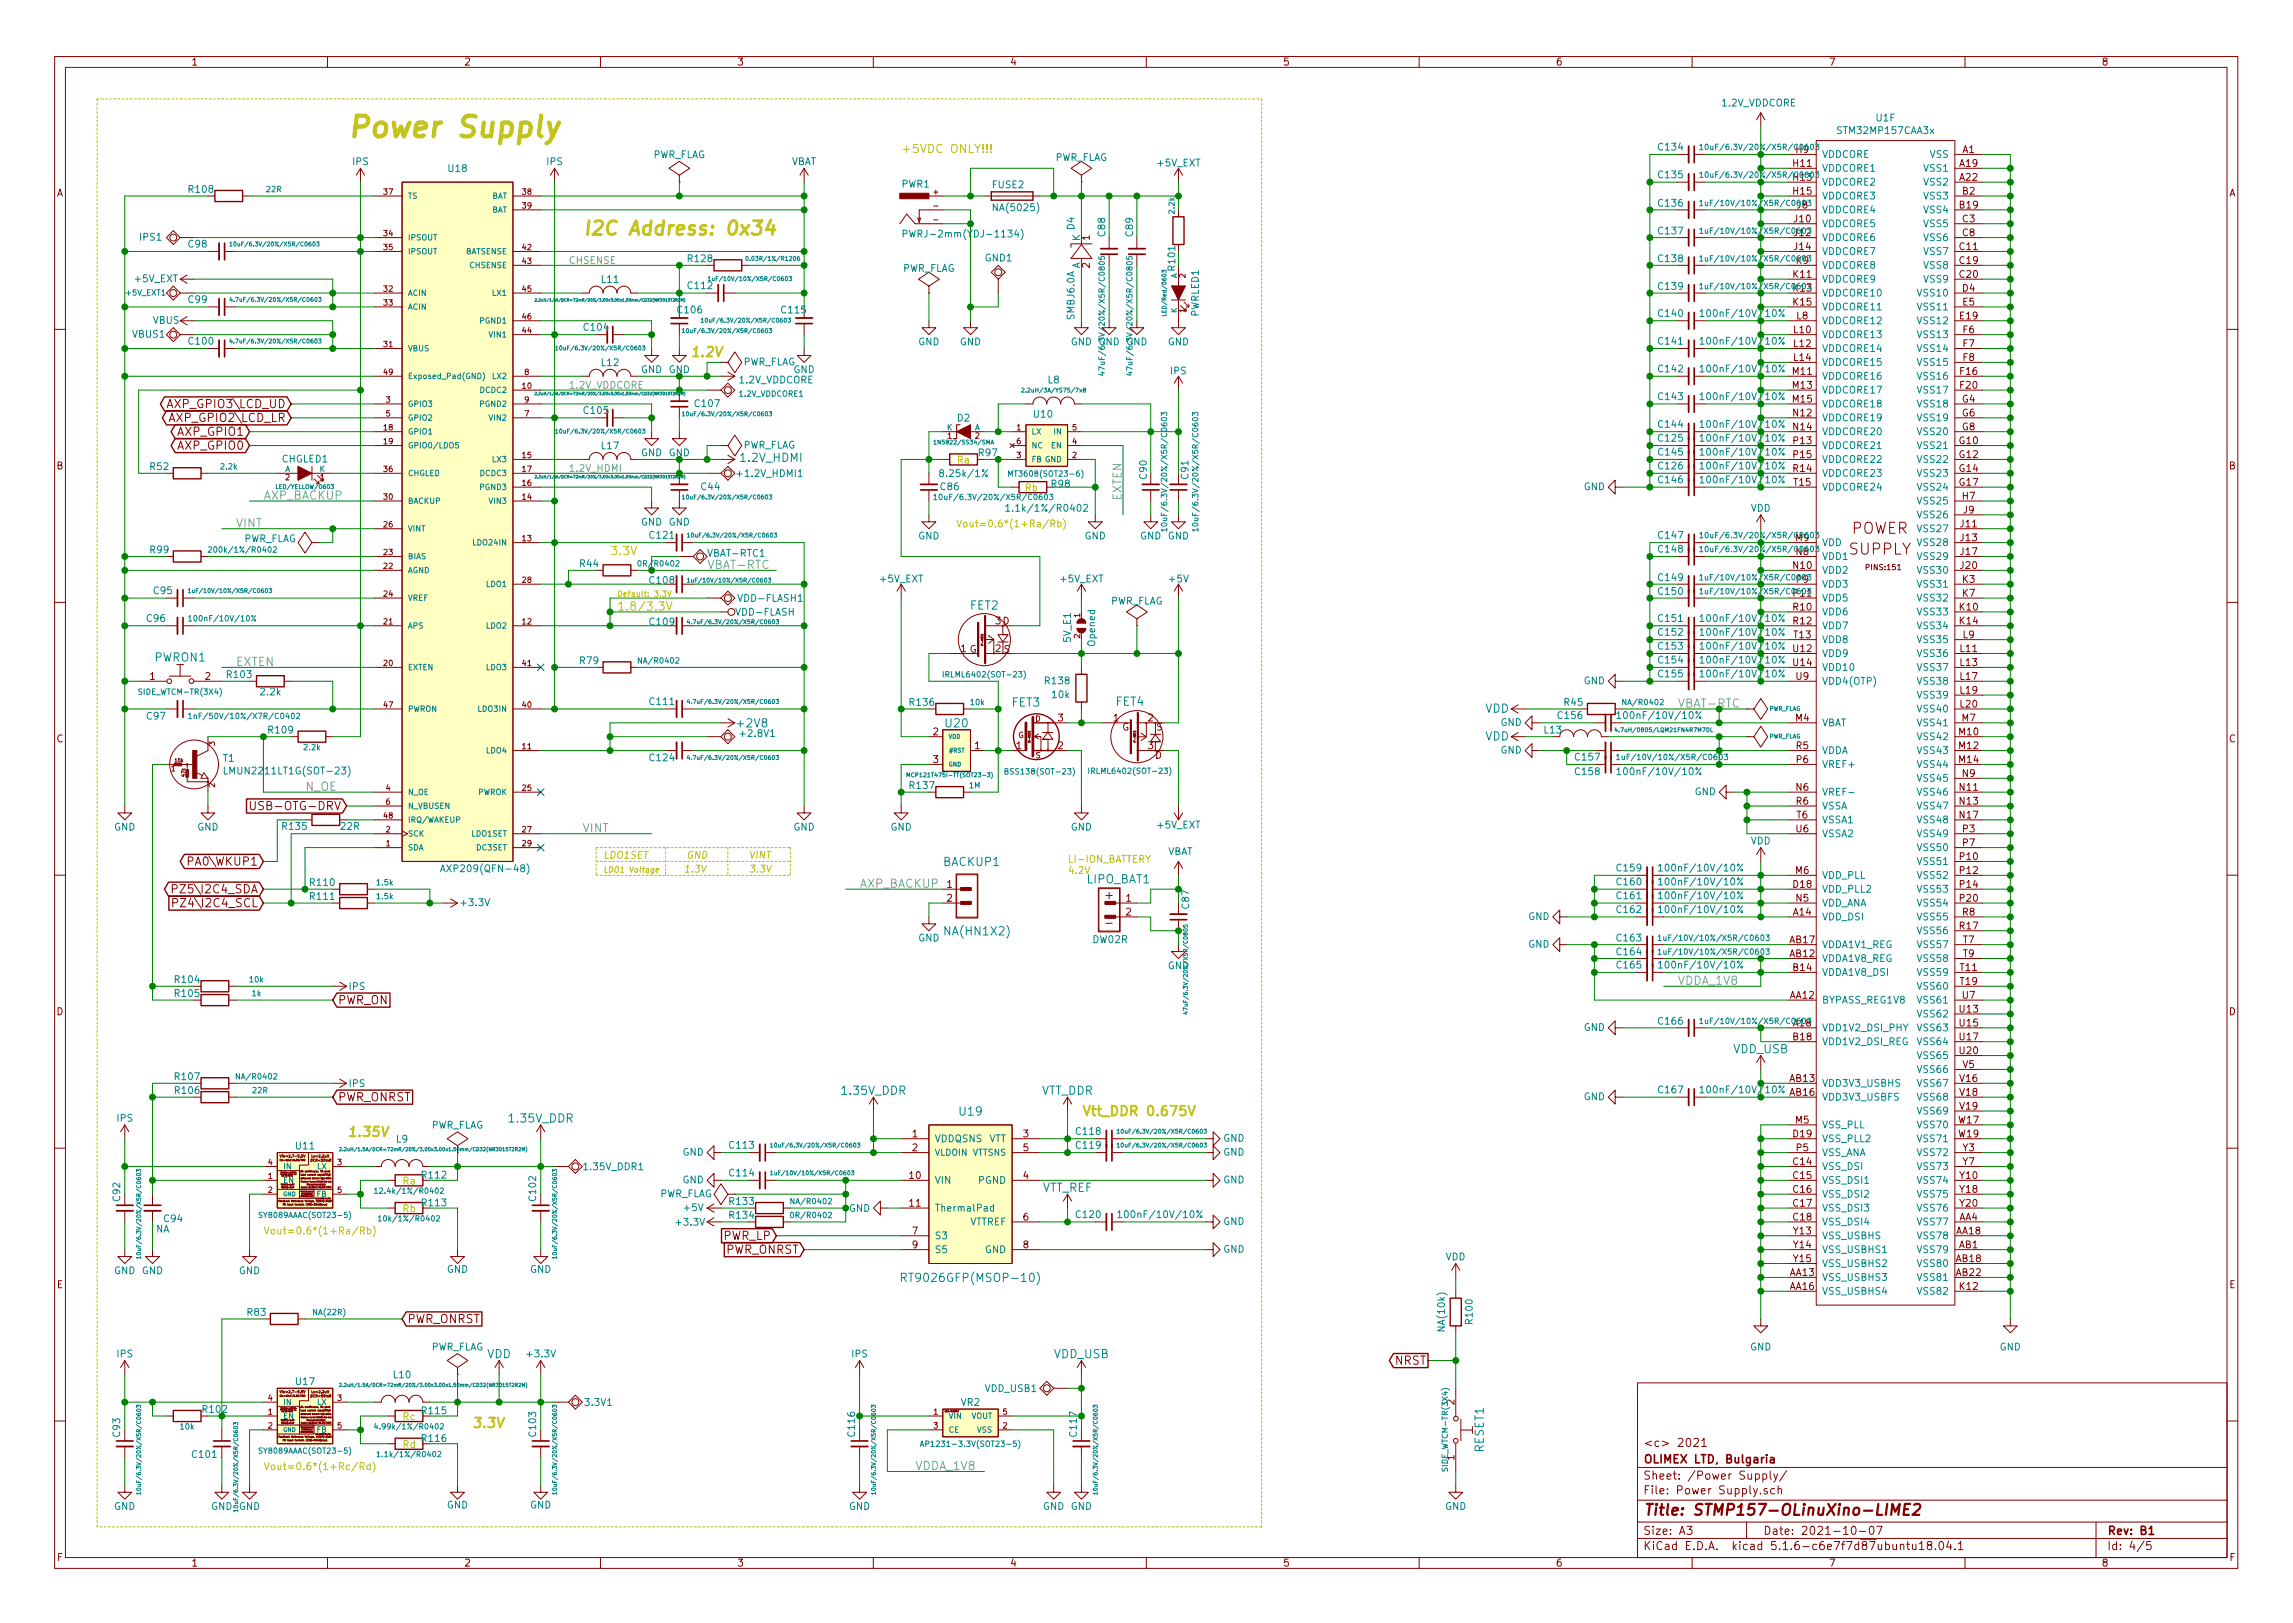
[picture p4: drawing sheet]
<svg xmlns="http://www.w3.org/2000/svg" width="297mm" height="210mm" viewBox="0 0 297 210" stroke-linecap="round" stroke-linejoin="round" font-family="sans-serif">
<defs><g id="words">
<text font-size="3.8" fill="#c2c200" x="44.9" y="17.8">Power Supply</text>
<text font-size="2.5" fill="#c2c200" x="75.4" y="30.5">I2C Address: 0x34</text>
<g font-size="2" fill="#840000">
<text x="239.5" y="71.9">SUPPLY</text>
<text x="239.8" y="69.2">POWER</text>
<text x="212.8" y="196.3">Title: STMP157-OLinuXino-LIME2</text>
</g>
<g font-size="1.8" fill="#c2c200">
<text x="89.4" y="46.2">1.2V</text>
<text x="44.9" y="147.3">1.35V</text>
<text x="140.1" y="144.6">Vtt_DDR 0.675V</text>
<text x="61.1" y="185">3.3V</text>
</g>
<g font-size="1.5" fill="#c2c200">
<text x="116.7" y="19.8">+5VDC ONLY!!!</text>
<text x="79" y="71.9">3.3V</text>
<text x="79.9" y="79.1">1.8/3.3V</text>
</g>
<g font-size="1.5" fill="#840000">
<text x="22.1" y="52.9">AXP_GPIO3\LCD_UD</text>
<text x="22.2" y="54.7">AXP_GPIO2\LCD_LR</text>
<text x="23.2" y="56.5">AXP_GPIO1</text>
<text x="23.2" y="58.3">AXP_GPIO0</text>
<text x="33.7" y="105">USB-OTG-DRV</text>
<text x="24.7" y="112.1">PA0\WKUP1</text>
<text x="23.1" y="115.7">PZ5\I2C4_SDA</text>
<text x="23.3" y="117.5">PZ4\I2C4_SCL</text>
<text x="143.2" y="116.5">+</text>
<text x="143.4" y="120.1">-</text>
<text x="43.8" y="130.1">PWR_ON</text>
<text x="43.8" y="142.7">PWR_ONRST</text>
<text x="93.7" y="160.6">PWR_LP</text>
<text x="93.9" y="162.4">PWR_ONRST</text>
<text x="52.7" y="171.4">PWR_ONRST</text>
<text x="180.7" y="176.8">NRST</text>
<text x="212.8" y="191.7">Sheet: /Power Supply/</text>
<text x="212.8" y="189.6">OLIMEX LTD, Bulgaria</text>
<text x="212.8" y="187.4">&lt;c&gt; 2021</text>
<text x="212.8" y="193.6">File: Power Supply.sch</text>
<text x="212.8" y="200.8">KiCad E.D.A. kicad 5.1.6-c6e7f7d87ubuntu18.04.1</text>
<text x="212.8" y="198.8">Size: A3</text>
<text x="228.4" y="198.8">Date: 2021-10-07</text>
<text x="272.9" y="198.8">Rev: B1</text>
<text x="272.9" y="200.8">Id: 4/5</text>
</g>
<g font-size="1.5" fill="#008484">
<text x="96" y="59.8">1.2V_HDMI</text>
<text x="125.7" y="79">FET2</text>
<text x="20.1" y="85.7">PWRON1</text>
<text x="95.6" y="94.2">+2V8</text>
<text x="122.5" y="94.2">U20</text>
<text x="131.1" y="91.5">FET3</text>
<text x="144.5" y="91.4">FET4</text>
<text x="192.4" y="95.9">VDD</text>
<text x="192.4" y="92.3">VDD</text>
<text x="122.2" y="112.2">BACKUP1</text>
<text x="140.8" y="114.4">LIPO_BAT1</text>
<text x="122.6" y="121.2">NA(HN1X2)</text>
<text x="224.5" y="136.4">VDD_USB</text>
<text x="109.1" y="141.8">1.35V_DDR</text>
<text x="134.8" y="141.8">VTT_DDR</text>
<text x="66" y="145.4">1.35V_DDR</text>
<text x="124.4" y="144.5">U19</text>
<text x="135" y="154.4">VTT_REF</text>
<text x="117.7" y="166.1">RT9026GFP(MSOP-10)</text>
<text x="63.1" y="176">VDD</text>
<text x="136.5" y="176">VDD_USB</text>
<text x="192.2" y="188.1" transform="rotate(-90 192.2 188.1)">RESET1</text>
</g>
<g font-size="1.5" fill="#848484">
<text x="34.1" y="64.7">AXP_BACKUP</text>
<text x="145.3" y="64.9" transform="rotate(-90 145.3 64.9)">EXTEN</text>
<text x="30.5" y="68.3">VINT</text>
<text x="91.6" y="73.7">VBAT-RTC</text>
<text x="30.5" y="86.3">EXTEN</text>
<text x="39.5" y="102.4">N_OE</text>
<text x="75.4" y="107.8">VINT</text>
<text x="111.4" y="115">AXP_BACKUP</text>
<text x="217.3" y="127.6">VDDA_1V8</text>
<text x="118.5" y="190.4">VDDA_1V8</text>
</g>
<text font-size="1.5" fill="#008400" x="217.3" y="91.7">VBAT-RTC</text>
<g font-size="1.3" fill="#840000">
<text x="24.7" y="8.5">1</text>
<text x="60.1" y="8.5">2</text>
<text x="95.5" y="8.5">3</text>
<text x="130.8" y="8.5">4</text>
<text x="166.2" y="8.5">5</text>
<text x="201.5" y="8.5">6</text>
<text x="236.9" y="8.5">7</text>
<text x="272.2" y="8.5">8</text>
<text x="232.3" y="21.6">H11</text>
<text x="253.9" y="21.6">A19</text>
<text x="253.9" y="23.4">A22</text>
<text x="254.2" y="19.8">A1</text>
<text x="7.3" y="25.4">A</text>
<text x="232.3" y="25.2">H15</text>
<text x="232.4" y="28.8">J10</text>
<text x="253.9" y="27">B19</text>
<text x="254.2" y="25.2">B2</text>
<text x="254.2" y="28.8">C3</text>
<text x="288.7" y="25.4">A</text>
<text x="141.2" y="34.7" transform="rotate(-90 141.2 34.7)">2</text>
<text x="141.2" y="31.1" transform="rotate(-90 141.2 31.1)">1</text>
<text x="232.3" y="36">K11</text>
<text x="232.4" y="32.4">J14</text>
<text x="253.9" y="32.4">C11</text>
<text x="253.9" y="34.2">C19</text>
<text x="253.9" y="36">C20</text>
<text x="254.2" y="30.6">C8</text>
<text x="232.3" y="39.6">K15</text>
<text x="232.8" y="41.4">L8</text>
<text x="253.9" y="41.4">E19</text>
<text x="254.2" y="37.8">D4</text>
<text x="254.3" y="39.6">E5</text>
<text x="232.4" y="43.2">L10</text>
<text x="232.4" y="45">L12</text>
<text x="232.4" y="46.8">L14</text>
<text x="254.3" y="43.2">F6</text>
<text x="254.3" y="45">F7</text>
<text x="254.3" y="46.8">F8</text>
<text x="232.3" y="48.6">M11</text>
<text x="232.3" y="50.4">M13</text>
<text x="232.3" y="52.2">M15</text>
<text x="232.3" y="53.9">N12</text>
<text x="254" y="48.6">F16</text>
<text x="254" y="50.4">F20</text>
<text x="254.2" y="52.2">G4</text>
<text x="254.2" y="53.9">G6</text>
<text x="232.3" y="55.7">N14</text>
<text x="232.4" y="57.5">P13</text>
<text x="232.4" y="59.3">P15</text>
<text x="253.8" y="57.5">G10</text>
<text x="253.8" y="59.3">G12</text>
<text x="254.2" y="55.7">G8</text>
<text x="7.3" y="60.8">B</text>
<text x="232.3" y="61.1">R14</text>
<text x="232.4" y="62.9">T15</text>
<text x="253.8" y="61.1">G14</text>
<text x="253.8" y="62.9">G17</text>
<text x="254.2" y="64.7">H7</text>
<text x="288.7" y="60.8">B</text>
<text x="254" y="68.3">J11</text>
<text x="254" y="70.1">J13</text>
<text x="254" y="71.9">J17</text>
<text x="254.4" y="66.5">J9</text>
<text x="232.3" y="73.7">N10</text>
<text x="254" y="73.7">J20</text>
<text x="254.2" y="75.5">K3</text>
<text x="254.2" y="77.3">K7</text>
<text x="129" y="80.9">3 D</text>
<text x="232.3" y="79.1">R10</text>
<text x="232.3" y="80.9">R12</text>
<text x="232.4" y="82.7">T13</text>
<text x="253.9" y="79.1">K10</text>
<text x="253.9" y="80.9">K14</text>
<text x="254.3" y="82.7">L9</text>
<text x="19.4" y="88.1">1</text>
<text x="26.6" y="88.1">2</text>
<text x="124.5" y="84.5">1 G</text>
<text x="129" y="84.5">2 S</text>
<text x="232.3" y="84.5">U12</text>
<text x="232.3" y="86.3">U14</text>
<text x="232.7" y="88.1">U9</text>
<text x="254" y="84.5">L11</text>
<text x="254" y="86.3">L13</text>
<text x="254" y="88.1">L17</text>
<text x="254" y="89.9">L19</text>
<text x="120.9" y="95.3">2</text>
<text x="137.1" y="93.5">3</text>
<text x="144.2" y="93.5">1</text>
<text x="145.4" y="94.6">G</text>
<text x="148.7" y="93.5">2</text>
<text x="149.8" y="94.6">S</text>
<text x="232.6" y="93.5">M4</text>
<text x="253.8" y="95.3">M10</text>
<text x="254" y="91.7">L20</text>
<text x="254.2" y="93.5">M7</text>
<text x="7.3" y="96.2">C</text>
<text x="120.9" y="98.8">3</text>
<text x="126.3" y="97.1">1</text>
<text x="131.7" y="97.1">1</text>
<text x="137.1" y="97.1">2</text>
<text x="148.7" y="97.1">3</text>
<text x="149.6" y="98.3">D</text>
<text x="232.7" y="97.1">R5</text>
<text x="232.7" y="98.8">P6</text>
<text x="253.8" y="97.1">M12</text>
<text x="253.8" y="98.8">M14</text>
<text x="254.2" y="100.6">N9</text>
<text x="288.7" y="96.2">C</text>
<text x="232.7" y="102.4">N6</text>
<text x="232.7" y="104.2">R6</text>
<text x="232.7" y="107.8">U6</text>
<text x="232.8" y="106">T6</text>
<text x="253.9" y="102.4">N11</text>
<text x="253.9" y="104.2">N13</text>
<text x="253.9" y="106">N17</text>
<text x="254.3" y="107.8">P3</text>
<text x="232.6" y="113.2">M6</text>
<text x="253.9" y="111.4">P10</text>
<text x="253.9" y="113.2">P12</text>
<text x="254.3" y="109.6">P7</text>
<text x="122.7" y="115">1</text>
<text x="122.7" y="116.8">2</text>
<text x="145.9" y="116.8">1</text>
<text x="145.9" y="118.6">2</text>
<text x="232.3" y="118.6">A14</text>
<text x="232.3" y="115">D18</text>
<text x="232.7" y="116.8">N5</text>
<text x="253.9" y="115">P14</text>
<text x="253.9" y="116.8">P20</text>
<text x="254.2" y="118.6">R8</text>
<text x="231.9" y="124">AB12</text>
<text x="231.9" y="122.2">AB17</text>
<text x="232.3" y="125.8">B14</text>
<text x="253.9" y="120.4">R17</text>
<text x="254" y="125.8">T11</text>
<text x="254.3" y="122.2">T7</text>
<text x="254.3" y="124">T9</text>
<text x="7.3" y="131.5">D</text>
<text x="231.9" y="129.4">AA12</text>
<text x="253.9" y="131.2">U13</text>
<text x="254" y="127.6">T19</text>
<text x="254.2" y="129.4">U7</text>
<text x="288.7" y="131.5">D</text>
<text x="232.3" y="134.8">B18</text>
<text x="253.9" y="133">U15</text>
<text x="253.9" y="134.8">U17</text>
<text x="253.9" y="136.6">U20</text>
<text x="231.9" y="140.2">AB13</text>
<text x="231.9" y="142">AB16</text>
<text x="253.9" y="140.2">V16</text>
<text x="253.9" y="142">V18</text>
<text x="253.9" y="143.7">V19</text>
<text x="254.3" y="138.4">V5</text>
<text x="118.2" y="147.3">1</text>
<text x="118.2" y="149.1">2</text>
<text x="132.6" y="147.3">3</text>
<text x="132.6" y="149.1">5</text>
<text x="232.3" y="147.3">D19</text>
<text x="232.6" y="145.5">M5</text>
<text x="232.7" y="149.1">P5</text>
<text x="253.8" y="145.5">W17</text>
<text x="253.8" y="147.3">W19</text>
<text x="254.3" y="149.1">Y3</text>
<text x="117.9" y="152.7">10</text>
<text x="132.6" y="152.7">4</text>
<text x="232.3" y="150.9">C14</text>
<text x="232.3" y="152.7">C15</text>
<text x="232.3" y="154.5">C16</text>
<text x="253.9" y="152.7">Y10</text>
<text x="253.9" y="154.5">Y18</text>
<text x="254.3" y="150.9">Y7</text>
<text x="117.9" y="156.3">11</text>
<text x="118.2" y="159.9">7</text>
<text x="118.2" y="161.7">9</text>
<text x="132.6" y="158.1">6</text>
<text x="132.6" y="161.7">8</text>
<text x="232.3" y="156.3">C17</text>
<text x="232.3" y="158.1">C18</text>
<text x="232.4" y="159.9">Y13</text>
<text x="232.4" y="161.7">Y14</text>
<text x="253.4" y="159.9">AA18</text>
<text x="253.8" y="158.1">AA4</text>
<text x="253.8" y="161.7">AB1</text>
<text x="253.9" y="156.3">Y20</text>
<text x="7.4" y="166.9">E</text>
<text x="231.9" y="165.3">AA13</text>
<text x="231.9" y="167.1">AA16</text>
<text x="232.4" y="163.5">Y15</text>
<text x="253.4" y="163.5">AB18</text>
<text x="253.4" y="165.3">AB22</text>
<text x="253.9" y="167.1">K12</text>
<text x="288.8" y="166.9">E</text>
<text x="188.4" y="182" transform="rotate(-90 188.4 182)">2</text>
<text x="7.4" y="202.2">F</text>
<text x="24.7" y="202.9">1</text>
<text x="60.1" y="202.9">2</text>
<text x="95.5" y="202.9">3</text>
<text x="130.8" y="202.9">4</text>
<text x="166.2" y="202.9">5</text>
<text x="201.5" y="202.9">6</text>
<text x="236.9" y="202.9">7</text>
<text x="272.2" y="202.9">8</text>
<text x="288.8" y="202.2">F</text>
</g>
<g font-size="1.3" fill="#008484">
<text x="223.1" y="13.8">1.2V_VDDCORE</text>
<text x="238.2" y="17.4">STM32MP157CAA3x</text>
<text x="243.1" y="15.7">U1F</text>
<text x="45.7" y="21.4">IPS</text>
<text x="58.1" y="22.3">U18</text>
<text x="70.8" y="21.4">IPS</text>
<text x="84.5" y="20.5">PWR_FLAG</text>
<text x="102.5" y="21.4">VBAT</text>
<text x="136.6" y="20.8">PWR_FLAG</text>
<text x="150" y="21.6">+5V_EXT</text>
<text x="214.9" y="23.1">C135</text>
<text x="214.9" y="19.5">C134</text>
<text x="232.3" y="23.4">H13</text>
<text x="232.7" y="19.8">H9</text>
<text x="236" y="22.2">VDDCORE1</text>
<text x="236" y="20.5">VDDCORE</text>
<text x="249.3" y="22.2">VSS1</text>
<text x="250" y="20.5">VSS</text>
<text x="24.5" y="25">R108</text>
<text x="116.8" y="24.3">PWR1</text>
<text x="128.6" y="24.4">FUSE2</text>
<text x="128.9" y="27.4">NA(5025)</text>
<text x="139.2" y="29.7" transform="rotate(-90 139.2 29.7)">D4</text>
<text x="214.9" y="26.8">C136</text>
<text x="232.8" y="27">J8</text>
<text x="236" y="24">VDDCORE2</text>
<text x="236" y="25.8">VDDCORE3</text>
<text x="236" y="29.4">VDDCORE5</text>
<text x="236" y="27.6">VDDCORE4</text>
<text x="249.3" y="24">VSS2</text>
<text x="249.3" y="27.6">VSS4</text>
<text x="249.3" y="25.8">VSS3</text>
<text x="249.3" y="29.4">VSS5</text>
<text x="18.2" y="31.2">IPS1</text>
<text x="24.4" y="32.1">C98</text>
<text x="89.2" y="34">R128</text>
<text x="116.8" y="35.2">PWR_FLAG</text>
<text x="118.1" y="30.8">PWRJ-2mm(YDJ-1134)</text>
<text x="127.6" y="33.9">GND1</text>
<text x="139.9" y="34.8" transform="rotate(-90 139.9 34.8)">A</text>
<text x="139.9" y="31.2" transform="rotate(-90 139.9 31.2)">K</text>
<text x="143.2" y="30.6" transform="rotate(-90 143.2 30.6)">C88</text>
<text x="146.8" y="30.6" transform="rotate(-90 146.8 30.6)">C89</text>
<text x="214.9" y="34">C138</text>
<text x="214.9" y="30.4">C137</text>
<text x="232.4" y="30.6">J12</text>
<text x="232.7" y="34.2">K9</text>
<text x="236" y="31.2">VDDCORE6</text>
<text x="236" y="33">VDDCORE7</text>
<text x="236" y="34.8">VDDCORE8</text>
<text x="249.3" y="33">VSS7</text>
<text x="249.3" y="34.8">VSS8</text>
<text x="249.3" y="31.2">VSS6</text>
<text x="17.5" y="36.6">+5V_EXT</text>
<text x="19.8" y="42">VBUS</text>
<text x="24.4" y="39.3">C99</text>
<text x="77.9" y="36.7">L11</text>
<text x="87.9" y="40.6">C106</text>
<text x="89.2" y="37.5">C112</text>
<text x="101.3" y="40.6">C115</text>
<text x="139.2" y="41.4" transform="rotate(-90 139.2 41.4)">SMBJ6.0A</text>
<text x="155.3" y="41" transform="rotate(-90 155.3 41)">PWRLED1</text>
<text x="214.9" y="37.6">C139</text>
<text x="214.9" y="41.1">C140</text>
<text x="221.2" y="41.1">100nF/10V/10%</text>
<text x="232.3" y="37.8">K13</text>
<text x="236" y="36.6">VDDCORE9</text>
<text x="236" y="38.4">VDDCORE10</text>
<text x="236" y="40.2">VDDCORE11</text>
<text x="248.6" y="38.4">VSS10</text>
<text x="248.6" y="40.2">VSS11</text>
<text x="249.3" y="36.6">VSS9</text>
<text x="17.2" y="43.7">VBUS1</text>
<text x="24.5" y="44.6">C100</text>
<text x="75.7" y="42.8">C104</text>
<text x="77.9" y="47.4">L12</text>
<text x="96.2" y="47.3">PWR_FLAG</text>
<text x="118.9" y="44.7">GND</text>
<text x="124.3" y="44.7">GND</text>
<text x="138.7" y="44.7">GND GND GND</text>
<text x="151.3" y="44.7">GND</text>
<text x="214.9" y="44.6">C141</text>
<text x="221.2" y="44.6">100nF/10V/10%</text>
<text x="236" y="43.8">VDDCORE13</text>
<text x="236" y="45.6">VDDCORE14</text>
<text x="236" y="47.4">VDDCORE15</text>
<text x="236" y="42">VDDCORE12</text>
<text x="248.6" y="42">VSS12</text>
<text x="248.6" y="43.8">VSS13</text>
<text x="248.6" y="45.6">VSS14</text>
<text x="248.6" y="47.4">VSS15</text>
<text x="75.7" y="53.6">C105</text>
<text x="83" y="48.3">GND GND</text>
<text x="90.1" y="52.7">C107</text>
<text x="95.8" y="49.7">1.2V_VDDCORE</text>
<text x="102.8" y="48.3">GND</text>
<text x="135.8" y="49.7">L8</text>
<text x="151.6" y="48.5">IPS</text>
<text x="214.9" y="48.2">C142</text>
<text x="214.9" y="51.8">C143</text>
<text x="221.2" y="48.2">100nF/10V/10%</text>
<text x="221.2" y="51.8">100nF/10V/10%</text>
<text x="236" y="49.2">VDDCORE16</text>
<text x="236" y="51">VDDCORE17</text>
<text x="236" y="52.8">VDDCORE18</text>
<text x="248.6" y="49.2">VSS16</text>
<text x="248.6" y="51">VSS17</text>
<text x="248.6" y="52.8">VSS18</text>
<text x="36.5" y="59.9">CHGLED1</text>
<text x="77.9" y="58.2">L17</text>
<text x="83" y="59.1">GND GND</text>
<text x="96.2" y="58.1">PWR_FLAG</text>
<text x="124" y="54.6">D2</text>
<text x="134" y="54.1">U10</text>
<text x="214.9" y="55.4">C144</text>
<text x="214.9" y="59">C145</text>
<text x="214.9" y="57.2">C125</text>
<text x="221.2" y="55.4">100nF/10V/10%</text>
<text x="221.2" y="59">100nF/10V/10%</text>
<text x="221.2" y="57.2">100nF/10V/10%</text>
<text x="236" y="54.6">VDDCORE19</text>
<text x="236" y="56.4">VDDCORE20</text>
<text x="236" y="58.2">VDDCORE21</text>
<text x="236" y="60">VDDCORE22</text>
<text x="248.6" y="58.2">VSS21</text>
<text x="248.6" y="60">VSS22</text>
<text x="248.6" y="54.6">VSS19</text>
<text x="248.6" y="56.4">VSS20</text>
<text x="19.5" y="60.9">R52</text>
<text x="90.9" y="63.5">C44</text>
<text x="95.7" y="61.8">+1.2V_HDMI1</text>
<text x="121.9" y="63.5">C86</text>
<text x="122.2" y="61.8">8.25k/1%</text>
<text x="136.2" y="63.1">R98</text>
<text x="148.6" y="62" transform="rotate(-90 148.6 62)">C90</text>
<text x="154" y="62" transform="rotate(-90 154 62)">C91</text>
<text x="205.2" y="63.5">GND</text>
<text x="214.9" y="62.6">C146</text>
<text x="214.9" y="60.8">C126</text>
<text x="221.2" y="62.6">100nF/10V/10%</text>
<text x="221.2" y="60.8">100nF/10V/10%</text>
<text x="236" y="61.8">VDDCORE23</text>
<text x="236" y="63.6">VDDCORE24</text>
<text x="248.6" y="61.8">VSS23</text>
<text x="248.6" y="63.6">VSS24</text>
<text x="248.6" y="65.4">VSS25</text>
<text x="19.5" y="71.7">R99</text>
<text x="31.5" y="70.2">PWR_FLAG</text>
<text x="83" y="68.1">GND GND</text>
<text x="84.3" y="69.8">C121</text>
<text x="118.9" y="69.9">GND</text>
<text x="131.3" y="66.3">1.1k/1%/R0402</text>
<text x="140.5" y="69.9">GND</text>
<text x="147.7" y="69.9">GND GND</text>
<text x="214.9" y="71.6">C148</text>
<text x="214.9" y="69.8">C147</text>
<text x="226.8" y="66.3">VDD</text>
<text x="232.6" y="70.1">M9</text>
<text x="232.7" y="71.9">N8</text>
<text x="236" y="70.7">VDD</text>
<text x="248.6" y="68.9">VSS27</text>
<text x="248.6" y="70.7">VSS28</text>
<text x="248.6" y="67.1">VSS26</text>
<text x="20" y="77">C95</text>
<text x="75.2" y="73.5">R44</text>
<text x="84.3" y="75.6">C108</text>
<text x="95.9" y="78">VDD-FLASH1</text>
<text x="114" y="75.4">+5V_EXT</text>
<text x="137.4" y="75.4">+5V_EXT</text>
<text x="151.5" y="75.4">+5V</text>
<text x="214.9" y="77.1">C150</text>
<text x="214.9" y="75.3">C149</text>
<text x="232.4" y="77.3">P11</text>
<text x="232.7" y="75.5">P9</text>
<text x="236" y="74.3">VDD2</text>
<text x="236" y="72.5">VDD1</text>
<text x="236" y="77.9">VDD5</text>
<text x="236" y="76.1">VDD3</text>
<text x="248.6" y="72.5">VSS29</text>
<text x="248.6" y="74.3">VSS30</text>
<text x="248.6" y="76.1">VSS31</text>
<text x="248.6" y="77.9">VSS32</text>
<text x="19.1" y="80.6">C96</text>
<text x="84.3" y="81">C109</text>
<text x="95.5" y="79.8">VDD-FLASH</text>
<text x="138.7" y="83.2" transform="rotate(-90 138.7 83.2)">5V_E1</text>
<text x="141.9" y="83.7" transform="rotate(-90 141.9 83.7)">Opened</text>
<text x="143.8" y="78.3">PWR_FLAG</text>
<text x="214.9" y="80.6">C151</text>
<text x="214.9" y="82.4">C152</text>
<text x="221.2" y="80.6">100nF/10V/10%</text>
<text x="221.2" y="82.4">100nF/10V/10%</text>
<text x="236" y="79.7">VDD6</text>
<text x="236" y="81.5">VDD7</text>
<text x="236" y="83.3">VDD8</text>
<text x="248.6" y="79.7">VSS33</text>
<text x="248.6" y="81.5">VSS34</text>
<text x="248.6" y="83.3">VSS35</text>
<text x="29.5" y="87.8">R103</text>
<text x="75.2" y="86">R79</text>
<text x="135.5" y="88.6">R138</text>
<text x="205.2" y="88.6">GND</text>
<text x="214.9" y="84.2">C153</text>
<text x="214.9" y="86">C154</text>
<text x="214.9" y="87.7">C155</text>
<text x="221.2" y="84.2">100nF/10V/10%</text>
<text x="221.2" y="86">100nF/10V/10%</text>
<text x="221.2" y="87.7">100nF/10V/10%</text>
<text x="236" y="85.1">VDD9</text>
<text x="236" y="86.9">VDD10</text>
<text x="236" y="88.7">VDD4(OTP)</text>
<text x="248.6" y="85.1">VSS36</text>
<text x="248.6" y="86.9">VSS37</text>
<text x="248.6" y="88.7">VSS38</text>
<text x="19.1" y="93.2">C97</text>
<text x="33.8" y="90.1">2.2k</text>
<text x="34.9" y="95">R109</text>
<text x="84.3" y="91.3">C111</text>
<text x="96.1" y="95.5">+2.8V1</text>
<text x="117.9" y="91.4">R136</text>
<text x="136.4" y="90.4">10k</text>
<text x="194.4" y="94">GND</text>
<text x="200.1" y="95">L13</text>
<text x="201.9" y="93.1">C156</text>
<text x="202.7" y="91.4">R45</text>
<text x="210.4" y="93.1">100nF/10V/10%</text>
<text x="236" y="94.1">VBAT</text>
<text x="248.6" y="90.5">VSS39</text>
<text x="248.6" y="92.3">VSS40</text>
<text x="248.6" y="95.9">VSS42</text>
<text x="248.6" y="94.1">VSS41</text>
<text x="28.9" y="98.7">T1</text>
<text x="29.8" y="100.3">LMUN2211LT1G(SOT-23)</text>
<text x="84.3" y="98.6">C124</text>
<text x="194.4" y="97.6">GND</text>
<text x="204.1" y="98.5">C157</text>
<text x="204.1" y="100.4">C158</text>
<text x="210.4" y="100.4">100nF/10V/10%</text>
<text x="236" y="99.5">VREF+</text>
<text x="236" y="97.7">VDDA</text>
<text x="248.6" y="97.7">VSS43</text>
<text x="248.6" y="99.5">VSS44</text>
<text x="248.6" y="101.3">VSS45</text>
<text x="14.8" y="107.6">GND</text>
<text x="25.6" y="107.6">GND</text>
<text x="36.7" y="107.5">R135</text>
<text x="44.2" y="107.5">22R</text>
<text x="102.8" y="107.6">GND</text>
<text x="115.4" y="107.6">GND</text>
<text x="117.9" y="102.2">R137</text>
<text x="138.7" y="107.6">GND</text>
<text x="149.9" y="107.3">+5V_EXT</text>
<text x="219.5" y="103">GND</text>
<text x="236" y="103.1">VREF-</text>
<text x="236" y="104.9">VSSA</text>
<text x="236" y="106.7">VSSA1</text>
<text x="248.6" y="103.1">VSS46</text>
<text x="248.6" y="104.9">VSS47</text>
<text x="248.6" y="106.7">VSS48</text>
<text x="57.9" y="113">AXP209(QFN-48)</text>
<text x="151.2" y="110.8">VBAT</text>
<text x="209.5" y="112.9">C159</text>
<text x="215.8" y="112.9">100nF/10V/10%</text>
<text x="226.8" y="109.4">VDD</text>
<text x="236" y="113.8">VDD_PLL</text>
<text x="236" y="108.5">VSSA2</text>
<text x="248.6" y="112">VSS51</text>
<text x="248.6" y="113.8">VSS52</text>
<text x="248.6" y="108.5">VSS49</text>
<text x="248.6" y="110.3">VSS50</text>
<text x="40.2" y="114.8">R110</text>
<text x="40.2" y="116.6">R111</text>
<text x="59.9" y="117.4">+3.3V</text>
<text x="154" y="117.7" transform="rotate(-90 154 117.7)">C87</text>
<text x="198" y="119.2">GND</text>
<text x="209.5" y="118.3">C162</text>
<text x="209.5" y="116.5">C161</text>
<text x="209.5" y="114.7">C160</text>
<text x="215.8" y="118.3">100nF/10V/10%</text>
<text x="215.8" y="116.5">100nF/10V/10%</text>
<text x="215.8" y="114.7">100nF/10V/10%</text>
<text x="236" y="119.2">VDD_DSI</text>
<text x="236" y="115.6">VDD_PLL2</text>
<text x="236" y="117.4">VDD_ANA</text>
<text x="248.6" y="115.6">VSS53</text>
<text x="248.6" y="117.4">VSS54</text>
<text x="248.6" y="119.2">VSS55</text>
<text x="118.9" y="122">GND</text>
<text x="141.6" y="122.2">DW02R</text>
<text x="151.3" y="125.6">GND</text>
<text x="198" y="122.8">GND</text>
<text x="209.5" y="125.5">C165</text>
<text x="209.5" y="123.8">C164</text>
<text x="209.5" y="122">C163</text>
<text x="215.8" y="125.5">100nF/10V/10%</text>
<text x="236" y="124.6">VDDA1V8_REG</text>
<text x="236" y="122.8">VDDA1V1_REG</text>
<text x="248.6" y="121">VSS56</text>
<text x="248.6" y="122.8">VSS57</text>
<text x="248.6" y="124.6">VSS58</text>
<text x="22.7" y="127.4">R104</text>
<text x="22.7" y="129.1">R105</text>
<text x="45.2" y="128.2">IPS</text>
<text x="236" y="130">BYPASS_REG1V8</text>
<text x="236" y="126.4">VDDA1V8_DSI</text>
<text x="248.6" y="126.4">VSS59</text>
<text x="248.6" y="128.2">VSS60</text>
<text x="248.6" y="131.8">VSS62</text>
<text x="248.6" y="130">VSS61</text>
<text x="205.2" y="133.5">GND</text>
<text x="214.9" y="132.7">C166</text>
<text x="232.3" y="133">A18</text>
<text x="236" y="133.6">VDD1V2_DSI_PHY</text>
<text x="236" y="135.4">VDD1V2_DSI_REG</text>
<text x="248.6" y="133.6">VSS63</text>
<text x="248.6" y="135.4">VSS64</text>
<text x="248.6" y="137.2">VSS65</text>
<text x="22.7" y="139.9">R107</text>
<text x="22.8" y="141.7">R106</text>
<text x="45.2" y="140.8">IPS</text>
<text x="205.2" y="142.5">GND</text>
<text x="214.9" y="141.6">C167</text>
<text x="221.2" y="141.6">100nF/10V/10%</text>
<text x="236" y="140.8">VDD3V3_USBHS</text>
<text x="236" y="142.6">VDD3V3_USBFS</text>
<text x="248.6" y="140.8">VSS67</text>
<text x="248.6" y="142.6">VSS68</text>
<text x="248.6" y="139">VSS66</text>
<text x="15.2" y="145.3">IPS</text>
<text x="38.4" y="148.9">U11</text>
<text x="51.4" y="148">L9</text>
<text x="55.8" y="146.2">PWR_FLAG</text>
<text x="88.4" y="149.7">GND</text>
<text x="94.6" y="148.8">C113</text>
<text x="121.1" y="148">VDDQSNS VTT</text>
<text x="139.5" y="147">C118</text>
<text x="139.5" y="148.8">C119</text>
<text x="158.5" y="147.9">GND</text>
<text x="158.5" y="149.7">GND</text>
<text x="236" y="148">VSS_PLL2</text>
<text x="236" y="146.2">VSS_PLL</text>
<text x="236" y="149.8">VSS_ANA</text>
<text x="248.6" y="144.4">VSS69</text>
<text x="248.6" y="146.2">VSS70</text>
<text x="248.6" y="148">VSS71</text>
<text x="248.6" y="149.8">VSS72</text>
<text x="15.6" y="155.6" transform="rotate(-90 15.6 155.6)">C92</text>
<text x="54.7" y="152.7">R112</text>
<text x="69.5" y="155.5" transform="rotate(-90 69.5 155.5)">C102</text>
<text x="75.8" y="151.6">1.35V_DDR1</text>
<text x="85.4" y="155.1">PWR_FLAG</text>
<text x="88.4" y="153.3">GND</text>
<text x="94.6" y="152.4">C114</text>
<text x="121.1" y="153.4">VIN</text>
<text x="126.8" y="153.4">PGND</text>
<text x="158.5" y="153.3">GND</text>
<text x="236" y="151.6">VSS_DSI</text>
<text x="236" y="153.4">VSS_DSI1</text>
<text x="236" y="155.2">VSS_DSI2</text>
<text x="248.6" y="153.4">VSS74</text>
<text x="248.6" y="155.2">VSS75</text>
<text x="248.6" y="151.6">VSS73</text>
<text x="20.2" y="159.7">NA</text>
<text x="21.3" y="158.3">C94</text>
<text x="54.7" y="156.3">R113</text>
<text x="87.7" y="158.8">+3.3V</text>
<text x="88.7" y="156.9">+5V</text>
<text x="94.6" y="157.9">R134</text>
<text x="94.6" y="156.1">R133</text>
<text x="110" y="157">GND</text>
<text x="121.1" y="157">ThermalPad</text>
<text x="121.1" y="160.5">S3</text>
<text x="125.5" y="158.7">VTTREF</text>
<text x="139.5" y="157.8">C120</text>
<text x="145.7" y="157.8">100nF/10V/10%</text>
<text x="158.5" y="158.7">GND</text>
<text x="236" y="157">VSS_DSI3</text>
<text x="236" y="158.7">VSS_DSI4</text>
<text x="236" y="160.5">VSS_USBHS</text>
<text x="248.6" y="160.5">VSS78</text>
<text x="248.6" y="158.7">VSS77</text>
<text x="248.6" y="157">VSS76</text>
<text x="14.8" y="165.1">GND GND</text>
<text x="30.9" y="165.1">GND</text>
<text x="57.9" y="164.9">GND</text>
<text x="68.7" y="164.9">GND</text>
<text x="121.1" y="162.3">S5</text>
<text x="127.6" y="162.3">GND</text>
<text x="158.5" y="162.3">GND</text>
<text x="187.3" y="163.3">VDD</text>
<text x="236" y="165.9">VSS_USBHS3</text>
<text x="236" y="167.7">VSS_USBHS4</text>
<text x="236" y="162.3">VSS_USBHS1</text>
<text x="236" y="164.1">VSS_USBHS2</text>
<text x="248.6" y="162.3">VSS79</text>
<text x="248.6" y="164.1">VSS80</text>
<text x="248.6" y="165.9">VSS81</text>
<text x="248.6" y="167.7">VSS82</text>
<text x="32.1" y="170.5">R83</text>
<text x="187.2" y="172.3" transform="rotate(-90 187.2 172.3)">NA(10k)</text>
<text x="190.8" y="171.4" transform="rotate(-90 190.8 171.4)">R100</text>
<text x="15.2" y="175.8">IPS</text>
<text x="38.4" y="179.4">U17</text>
<text x="51" y="178.6">L10</text>
<text x="55.8" y="174.9">PWR_FLAG</text>
<text x="68.4" y="175.8">+3.3V</text>
<text x="110.3" y="175.8">IPS</text>
<text x="226.7" y="174.9">GND</text>
<text x="259" y="174.9">GND</text>
<text x="54.7" y="183.2">R115</text>
<text x="75.9" y="182.1">3.3V1</text>
<text x="124.5" y="182.1">VR2</text>
<text x="127.6" y="180.3">VDD_USB1</text>
<text x="15.6" y="186.1" transform="rotate(-90 15.6 186.1)">C93</text>
<text x="25" y="188.9">C101</text>
<text x="54.7" y="186.8">R116</text>
<text x="69.5" y="186" transform="rotate(-90 69.5 186)">C103</text>
<text x="110.8" y="186" transform="rotate(-90 110.8 186)">C116</text>
<text x="139.5" y="186" transform="rotate(-90 139.5 186)">C117</text>
<text x="188.4" y="189.2" transform="rotate(-90 188.4 189.2)">1</text>
<text x="14.8" y="195.6">GND</text>
<text x="27.4" y="195.6">GND GND</text>
<text x="57.9" y="195.4">GND</text>
<text x="68.7" y="195.4">GND</text>
<text x="110" y="195.6">GND</text>
<text x="135.1" y="195.6">GND GND</text>
<text x="187.2" y="195.6">GND</text>
</g>
<g font-size="1.3" fill="#848484">
<text x="73.6" y="34.2">CHSENSE</text>
<text x="73.6" y="50.4">1.2V_VDDCORE</text>
<text x="73.6" y="61.1">1.2V_HDMI</text>
<text x="91.8" y="72.1">VBAT-RTC1</text>
</g>
<g font-size="1.3" fill="#008400">
<text x="152.2" y="35" transform="rotate(-90 152.2 35)">R101</text>
<text x="126.8" y="59.1">R97</text>
<text x="26.3" y="183">R102</text>
</g>
<g font-size="1.3" fill="#c2c200">
<text x="124.1" y="60.1">Ra</text>
<text x="132.9" y="63.6">Rb</text>
<text x="126.7" y="68.3">Vout=0.6*(1+Ra/Rb)</text>
<text x="78.1" y="111.2">LDO1SET</text>
<text x="88.5" y="113">1.3V</text>
<text x="88.9" y="111.2">GND</text>
<text x="97" y="113">3.3V</text>
<text x="97" y="111.2">VINT</text>
<text x="138.3" y="111.8">LI-ION_BATTERY</text>
<text x="138.3" y="113.2">4.2V</text>
<text x="52.1" y="153.4">Ra</text>
<text x="34.1" y="159.9">Vout=0.6*(1+Ra/Rb)</text>
<text x="52.1" y="157">Rb</text>
<text x="52.1" y="184">Rc</text>
<text x="34.1" y="190.4">Vout=0.6*(1+Rc/Rd)</text>
<text x="52.1" y="187.6">Rd</text>
</g>
<text font-size="1.1" fill="#008484" x="121.1" y="149.7">VLDOIN VTTSNS</text>
<g font-size="1" fill="#008484">
<text x="221.7" y="23">10uF/6.3V/20%/X5R/C0603</text>
<text x="221.7" y="19.4">10uF/6.3V/20%/X5R/C0603</text>
<text x="34.6" y="24.9">22R</text>
<text x="52.8" y="25.8">TS</text>
<text x="63.7" y="25.8">BAT</text>
<text x="63.7" y="27.5">BAT</text>
<text x="152.2" y="27.6" transform="rotate(-90 152.2 27.6)">2.2k</text>
<text x="221.6" y="26.7">1uF/10V/10%/X5R/C0603</text>
<text x="52.8" y="31.1">IPSOUT</text>
<text x="52.8" y="32.9">IPSOUT</text>
<text x="60.3" y="32.9">BATSENSE</text>
<text x="60.9" y="34.7">CHSENSE</text>
<text x="221.6" y="33.9">1uF/10V/10%/X5R/C0603</text>
<text x="221.6" y="30.3">1uF/10V/10%/X5R/C0603</text>
<text x="16.4" y="38.3">+5V_EXT1</text>
<text x="52.8" y="38.3">ACIN</text>
<text x="52.8" y="40.1">ACIN</text>
<text x="62.3" y="41.9">PGND1</text>
<text x="63.9" y="38.3">LX1</text>
<text x="152.5" y="40.6" transform="rotate(-90 152.5 40.6)">K</text>
<text x="152.5" y="36.1" transform="rotate(-90 152.5 36.1)">A</text>
<text x="221.6" y="37.5">1uF/10V/10%/X5R/C0603</text>
<text x="52.8" y="45.5">VBUS</text>
<text x="63.5" y="43.7">VIN1</text>
<text x="143.1" y="47.1" transform="rotate(-90 143.1 47.1)">47uF/6.3V/20%/X5R/C0805</text>
<text x="146.7" y="47.1" transform="rotate(-90 146.7 47.1)">47uF/6.3V/20%/X5R/C0805</text>
<text x="52.8" y="52.7">GPIO3</text>
<text x="52.8" y="49.1">Exposed_Pad(GND)</text>
<text x="62.3" y="50.9">DCDC2</text>
<text x="62.3" y="52.7">PGND2</text>
<text x="63.9" y="49.1">LX2</text>
<text x="95.8" y="51.4">1.2V_VDDCORE1</text>
<text x="52.8" y="56.3">GPIO1</text>
<text x="52.8" y="58.1">GPIO0/LDO5</text>
<text x="52.8" y="54.5">GPIO2</text>
<text x="63.5" y="54.5">VIN2</text>
<text x="63.9" y="59.9">LX3</text>
<text x="122.7" y="55.7">K</text>
<text x="126.3" y="55.7">A</text>
<text x="133.6" y="56.3">LX</text>
<text x="133.6" y="59.9">FB GND</text>
<text x="133.6" y="58.1">NC</text>
<text x="136.2" y="58.1">EN</text>
<text x="136.6" y="56.3">IN</text>
<text x="28.7" y="60.8">2.2k</text>
<text x="36.9" y="61.1">A</text>
<text x="41.4" y="61.1">K</text>
<text x="52.8" y="65.3">BACKUP</text>
<text x="52.8" y="61.7">CHGLED</text>
<text x="62.3" y="63.5">PGND3</text>
<text x="62.3" y="61.7">DCDC3</text>
<text x="63.5" y="65.3">VIN3</text>
<text x="122.5" y="64.8">10uF/6.3V/20%/X5R/C0603</text>
<text x="131.3" y="61.7">MT3608(SOT23-6)</text>
<text x="27.8" y="71.6">200k/1%/R0402</text>
<text x="52.8" y="68.9">VINT</text>
<text x="61.5" y="70.7">LDO24IN</text>
<text x="151.2" y="67.3" transform="rotate(-90 151.2 67.3)">10uF/6.3V/20%/X5R/C0603</text>
<text x="155.2" y="67.3" transform="rotate(-90 155.2 67.3)">10uF/6.3V/20%/X5R/C0603</text>
<text x="221.7" y="71.5">10uF/6.3V/20%/X5R/C0603</text>
<text x="221.7" y="69.7">10uF/6.3V/20%/X5R/C0603</text>
<text x="52.8" y="74.2">AGND</text>
<text x="52.8" y="72.4">BIAS</text>
<text x="52.8" y="77.8">VREF</text>
<text x="63.1" y="76">LDO1</text>
<text x="83.1" y="73.4">0R/R0402</text>
<text x="221.6" y="77">1uF/10V/10%/X5R/C0603</text>
<text x="221.6" y="75.2">1uF/10V/10%/X5R/C0603</text>
<text x="25.2" y="80.5">100nF/10V/10%</text>
<text x="52.8" y="81.4">APS</text>
<text x="63.1" y="81.4">LDO2</text>
<text x="18.3" y="90">SIDE_WTCM-TR(3X4)</text>
<text x="52.8" y="86.8">EXTEN</text>
<text x="63.1" y="86.8">LDO3</text>
<text x="83" y="86">NA/R0402</text>
<text x="122.8" y="87.7">IRLML6402(SOT-23)</text>
<text x="25.8" y="93.1">1nF/50V/10%/X7R/C0402</text>
<text x="52.8" y="92.2">PWRON</text>
<text x="62.1" y="92.2">LDO3IN</text>
<text x="125.8" y="91.3">10k</text>
<text x="210.5" y="91.3">NA/R0402</text>
<text x="39.4" y="97.2">2.2k</text>
<text x="63.1" y="97.6">LDO4</text>
<text x="130.7" y="100.3">BSS138(SOT-23)</text>
<text x="141.7" y="100.3">IRLML6402(SOT-23)</text>
<text x="210.8" y="98.5">1uF/10V/10%/X5R/C0603</text>
<text x="52.8" y="103">N_OE</text>
<text x="52.8" y="106.6">IRQ/WAKEUP</text>
<text x="52.8" y="104.8">N_VBUSEN</text>
<text x="61.9" y="103">PWROK</text>
<text x="125.6" y="102.1">1M</text>
<text x="52.8" y="110.2">SDA</text>
<text x="52.8" y="108.4">SCK</text>
<text x="61.1" y="108.4">LDO1SET</text>
<text x="61.8" y="110.2">DC3SET</text>
<text x="48.9" y="114.7">1.5k</text>
<text x="48.9" y="116.5">1.5k</text>
<text x="216.2" y="123.7">1uF/10V/10%/X5R/C0603</text>
<text x="216.2" y="121.9">1uF/10V/10%/X5R/C0603</text>
<text x="32.4" y="127.3">10k</text>
<text x="32.7" y="129.1">1k</text>
<text x="221.6" y="132.7">1uF/10V/10%/X5R/C0603</text>
<text x="30.9" y="139.8">NA/R0402</text>
<text x="32.8" y="141.6">22R</text>
<text x="36.6" y="153.3">EN</text>
<text x="36.6" y="151.5">IN</text>
<text x="41.1" y="155.1">FB</text>
<text x="41.1" y="151.5">LX</text>
<text x="49.4" y="154.6">12.4k/1%/R0402</text>
<text x="102.7" y="156">NA/R0402</text>
<text x="34.1" y="157.8">SY8089AAAC(SOT23-5)</text>
<text x="49.8" y="158.2">10k/1%/R0402</text>
<text x="102.8" y="157.8">0R/R0402</text>
<text x="40.7" y="170.4">NA(22R)</text>
<text x="23.4" y="185.2">10k</text>
<text x="36.6" y="183.8">EN</text>
<text x="36.6" y="182">IN</text>
<text x="41.1" y="185.6">FB</text>
<text x="41.1" y="182">LX</text>
<text x="49.4" y="185.2">4.99k/1%/R0402</text>
<text x="122.8" y="183.8">VIN</text>
<text x="122.8" y="185.6">CE</text>
<text x="125.8" y="183.8">VOUT</text>
<text x="126.6" y="185.6">VSS</text>
<text x="34.1" y="188.3">SY8089AAAC(SOT23-5)</text>
<text x="49.6" y="188.8">1.1k/1%/R0402</text>
<text x="120.4" y="187.4">AP1231-3.3V(SOT23-5)</text>
<text x="187.6" y="190.3" transform="rotate(-90 187.6 190.3)">SIDE_WTCM-TR(3X4)</text>
</g>
<g font-size="1" fill="#840000">
<text x="49.7" y="25.2">37</text>
<text x="67.7" y="25.2">38</text>
<text x="67.7" y="27">39</text>
<text x="120.9" y="25.2">+</text>
<text x="121.1" y="28.8">-</text>
<text x="121.1" y="27">-</text>
<text x="49.7" y="30.6">34</text>
<text x="49.7" y="32.4">35</text>
<text x="67.7" y="32.4">42</text>
<text x="67.7" y="34.2">43</text>
<text x="153.6" y="36" transform="rotate(-90 153.6 36)">2</text>
<text x="49.7" y="37.8">32</text>
<text x="49.7" y="39.6">33</text>
<text x="67.7" y="37.8">45</text>
<text x="67.7" y="41.4">46</text>
<text x="153.6" y="40.5" transform="rotate(-90 153.6 40.5)">1</text>
<text x="49.7" y="45">31</text>
<text x="67.7" y="43.2">44</text>
<text x="49.7" y="48.6">49</text>
<text x="50" y="52.2">3</text>
<text x="50" y="53.9">5</text>
<text x="67.7" y="50.4">10</text>
<text x="68" y="53.9">7</text>
<text x="68" y="48.6">8</text>
<text x="68" y="52.2">9</text>
<text x="49.7" y="55.7">18</text>
<text x="49.7" y="57.5">19</text>
<text x="67.7" y="59.3">15</text>
<text x="122.8" y="56.8">1</text>
<text x="126.3" y="56.8">2</text>
<text x="131.7" y="55.7">1</text>
<text x="131.7" y="59.3">3</text>
<text x="131.7" y="57.5">6</text>
<text x="138.9" y="59.3">2</text>
<text x="138.9" y="57.5">4</text>
<text x="138.9" y="55.7">5</text>
<text x="37" y="62.2">2</text>
<text x="41.5" y="62.2">1</text>
<text x="49.7" y="64.7">30</text>
<text x="49.7" y="61.1">36</text>
<text x="67.7" y="64.7">14</text>
<text x="67.7" y="62.9">16</text>
<text x="67.7" y="61.1">17</text>
<text x="49.7" y="71.9">23</text>
<text x="49.7" y="68.3">26</text>
<text x="67.7" y="70.1">13</text>
<text x="49.7" y="73.7">22</text>
<text x="49.7" y="77.3">24</text>
<text x="67.7" y="75.5">28</text>
<text x="241.9" y="73.8">PINS:151</text>
<text x="49.7" y="80.9">21</text>
<text x="67.7" y="80.9">12</text>
<text x="139.9" y="82.7" transform="rotate(-90 139.9 82.7)">2</text>
<text x="139.9" y="80" transform="rotate(-90 139.9 80)">1</text>
<text x="49.7" y="86.3">20</text>
<text x="67.7" y="86.3">41</text>
<text x="49.7" y="91.7">47</text>
<text x="67.7" y="91.7">40</text>
<text x="131.9" y="95.6">G</text>
<text x="134.1" y="93.5">D</text>
<text x="22.2" y="99.9">1</text>
<text x="27.8" y="102" transform="rotate(-90 27.8 102)">2</text>
<text x="27.8" y="96.6" transform="rotate(-90 27.8 96.6)">3</text>
<text x="67.7" y="97.1">11</text>
<text x="134.2" y="98.2">S</text>
<text x="49.7" y="106">48</text>
<text x="50" y="107.8">2</text>
<text x="50" y="102.4">4</text>
<text x="50" y="104.2">6</text>
<text x="67.7" y="102.4">25</text>
<text x="67.7" y="107.8">27</text>
<text x="50" y="109.6">1</text>
<text x="67.7" y="109.6">29</text>
<text x="34.8" y="152.7">1</text>
<text x="34.8" y="154.5">2</text>
<text x="34.8" y="150.9">4</text>
<text x="43.7" y="150.9">3</text>
<text x="43.7" y="154.5">5</text>
<text x="34.8" y="183.3">1</text>
<text x="34.8" y="185.1">2</text>
<text x="34.8" y="181.5">4</text>
<text x="43.7" y="181.5">3</text>
<text x="43.7" y="185.1">5</text>
<text x="121" y="183.3">1</text>
<text x="121" y="185.1">3</text>
<text x="129.9" y="185.1">2</text>
<text x="129.9" y="183.3">5</text>
</g>
<g font-size="1" fill="#c2c200">
<text x="79.9" y="77.3">Default: 3.3V</text>
<text x="78.1" y="113">LDO1 Voltage</text>
</g>
<g font-size=".8" fill="#008484">
<text x="30.9" y="31.9">10uF/6.3V/20%/X5R/C0603</text>
<text x="97.3" y="33.8">0.03R/1%/R1206</text>
<text x="30.9" y="39.1">4.7uF/6.3V/20%/X5R/C0603</text>
<text x="92" y="41.8">10uF/6.3V/20%/X5R/C0603</text>
<text x="92.8" y="36.4">1uF/10V/10%/X5R/C0603</text>
<text x="151.1" y="40.5" transform="rotate(-90 151.1 40.5)">LED/Red/0603</text>
<text x="30.9" y="44.5">4.7uF/6.3V/20%/X5R/C0603</text>
<text x="73.1" y="45.4">10uF/6.3V/20%/X5R/C0603</text>
<text x="89.5" y="43.1">10uF/6.3V/20%/X5R/C0603</text>
<text x="89.5" y="53.9">10uF/6.3V/20%/X5R/C0603</text>
<text x="133.1" y="50.8">2.2uH/3A/YS75/7x8</text>
<text x="73.1" y="56.2">10uF/6.3V/20%/X5R/C0603</text>
<text x="121.6" y="57.6">1N5822/SS34/SMA</text>
<text x="36.1" y="63.3">LED/YELLOW/0603</text>
<text x="89.5" y="64.7">10uF/6.3V/20%/X5R/C0603</text>
<text x="90.2" y="69.6">10uF/6.3V/20%/X5R/C0603</text>
<text x="25.5" y="76.8">1uF/10V/10%/X5R/C0603</text>
<text x="90.1" y="75.5">1uF/10V/10%/X5R/C0603</text>
<text x="90.2" y="80.9">4.7uF/6.3V/20%/X5R/C0603</text>
<text x="90.2" y="91.2">4.7uF/6.3V/20%/X5R/C0603</text>
<text x="122.8" y="95.7">VDD</text>
<text x="210.1" y="94.8">4.7uH/0805/LQM21FN4R7M70L</text>
<text x="229.1" y="92.1">PWR_FLAG</text>
<text x="229.1" y="95.7">PWR_FLAG</text>
<text x="90.2" y="98.4">4.7uF/6.3V/20%/X5R/C0603</text>
<text x="118.2" y="100.7">MCP121T475I-TT(SOT23-3)</text>
<text x="122.8" y="99.3">GND</text>
<text x="123.1" y="97.5">#RST</text>
<text x="153.9" y="130.3" transform="rotate(-90 153.9 130.3)">47uF/6.3V/20%/X5R/C0805</text>
<text x="101" y="148.7">10uF/6.3V/20%/X5R/C0603</text>
<text x="145.9" y="146.9">10uF/6.3V/20%/X5R/C0603</text>
<text x="145.9" y="148.7">10uF/6.3V/20%/X5R/C0603</text>
<text x="36.6" y="155">GND</text>
<text x="100.9" y="152.2">1uF/10V/10%/X5R/C0603</text>
<text x="18.3" y="161.9" transform="rotate(-90 18.3 161.9)">10uF/6.3V/20%/X5R/C0603</text>
<text x="72.1" y="161.9" transform="rotate(-90 72.1 161.9)">10uF/6.3V/20%/X5R/C0603</text>
<text x="36.6" y="185.5">GND</text>
<text x="18.3" y="192.5" transform="rotate(-90 18.3 192.5)">10uF/6.3V/20%/X5R/C0603</text>
<text x="30.8" y="194.7" transform="rotate(-90 30.8 194.7)">10uF/6.3V/20%/X5R/C0603</text>
<text x="72.1" y="192.5" transform="rotate(-90 72.1 192.5)">10uF/6.3V/20%/X5R/C0603</text>
<text x="113.5" y="192.5" transform="rotate(-90 113.5 192.5)">10uF/6.3V/20%/X5R/C0603</text>
<text x="142.2" y="192.5" transform="rotate(-90 142.2 192.5)">10uF/6.3V/20%/X5R/C0603</text>
</g>
<g font-size=".6" fill="#840000">
<text x="22.7" y="98.7">10k</text>
<text x="24" y="100.6" transform="rotate(-90 24 100.6)">47k</text>
<text x="45.9" y="149.1">2.2uH/1.5A/DCR=72mR/20%/3.00x3.00x1.50mm/CD32(NR3015T2R2M)</text>
</g>
<text font-size=".6" fill="#008484" x="45.9" y="179.7">2.2uH/1.5A/DCR=72mR/20%/3.00x3.00x1.50mm/CD32(NR3015T2R2M)</text>
<g font-size=".5" fill="#008484">
<text x="70.9" y="39.1">2.2uH/1.5A/DCR=72mR/20%/3.00x3.00x1.50mm/CD32(NR3015T2R2M)</text>
<text x="70.9" y="51.2">2.2uH/1.5A/DCR=72mR/20%/3.00x3.00x1.50mm/CD32(NR3015T2R2M)</text>
<text x="70.9" y="62">2.2uH/1.5A/DCR=72mR/20%/3.00x3.00x1.50mm/CD32(NR3015T2R2M)</text>
</g>
<g font-size=".5" fill="#840000">
<text x="36.6" y="149.9">Vin=2.7-5.5V</text>
<text x="40.5" y="149.9">Lx=2.2uH</text>
<text x="40.4" y="150.5">DCR&lt;50mR</text>
<text x="36.6" y="180.5">Vin=2.7-5.5V</text>
<text x="40.4" y="181">DCR&lt;50mR</text>
<text x="40.5" y="180.5">Lx=2.2uH</text>
</g>
<g font-size=".4" fill="#840000">
<text x="127.4" y="83.5" transform="rotate(-90 127.4 83.5)">P-MOS</text>
<text x="133.5" y="96.1" transform="rotate(-90 133.5 96.1)">N-MOS</text>
<text x="147.1" y="96.1" transform="rotate(-90 147.1 96.1)">P-MOS</text>
</g>
<g font-size=".3" fill="#840000">
<text x="36.5" y="152">Enable control.</text>
<text x="36.5" y="155.7">Feedback Reference Voltage, V(REF)=0.6V</text>
<text x="36.5" y="153.6">V(ENH)=1.5V</text>
<text x="36.5" y="150.4">Cin=22uF/6.3V/X5R</text>
<text x="36.5" y="153.9">V(ENL)=0.4V</text>
<text x="39" y="155.1">SY8089AAAC</text>
<text x="39.1" y="154.8">SY8089AAC</text>
<text x="39.2" y="151.8">2A continuous, 3A peak</text>
<text x="39.2" y="152.3">load current capability!</text>
<text x="39.2" y="152.7">Quiescent Current I(Q)=55uA</text>
<text x="39.3" y="153.9">Cout=2x22uF/6.3V/X5R</text>
<text x="39.8" y="153.6">Recommended:</text>
<text x="37.1" y="156.2">FB Input Current, I(FB)=50nA(max)</text>
<text x="36.5" y="182.5">Enable control.</text>
<text x="36.5" y="184.1">V(ENH)=1.5V</text>
<text x="36.5" y="180.9">Cin=22uF/6.3V/X5R</text>
<text x="36.5" y="184.4">V(ENL)=0.4V</text>
<text x="39" y="185.6">SY8089AAAC</text>
<text x="39.1" y="185.3">SY8089AAC</text>
<text x="39.2" y="182.4">2A continuous, 3A peak</text>
<text x="39.2" y="182.8">load current capability!</text>
<text x="39.2" y="183.3">Quiescent Current I(Q)=55uA</text>
<text x="39.3" y="184.4">Cout=2x22uF/6.3V/X5R</text>
<text x="39.8" y="184.1">Recommended:</text>
<text x="122.6" y="182.9">(2.0-8.0)VDC</text>
<text x="36.5" y="186.2">Feedback Reference Voltage, V(REF)=0.6V</text>
<text x="37.1" y="186.7">FB Input Current, I(FB)=50nA(max)</text>
</g>
<g font-size=".2" fill="#840000">
<text x="36.6" y="152.4">Do not float.</text>
<text x="39.1" y="154.4">Part Number:</text>
<text x="39.3" y="153.2">Shutdown Current I(SHDN)=0.1-1uA</text>
<text x="36.6" y="182.9">Do not float.</text>
<text x="39.1" y="185">Part Number:</text>
<text x="39.3" y="183.7">Shutdown Current I(SHDN)=0.1-1uA</text>
</g>
</g></defs>
<g fill="none" stroke="#840000" stroke-width=".13">
<path d="M7.1 7.3h282.8v195.9h-282.8zM8.5 8.7h280v193.1h-280zM42.4 7.3v1.4M77.8 7.3v1.4M113.1 7.3v1.4M148.5 7.3v1.4M183.8 7.3v1.4M219.2 7.3v1.4M228.1 14.6v1.8M228.1 14.6l-.5 .9M228.1 14.6l.5 .9M235.3 18.2h17.9v150.9h-17.9z"/>
<path d="M254.5 7.3v1.4M21.6 30.8l.9-.9 .8 .9-.8 .9zM22.5 37.1l.8 .9-.8 .9-.9-.9zM23.3 36.2h1.8M23.3 30.8h1.8M23.3 38h1.8M23.3 36.2l.9 .5M24.2 35.6l-.9 .6M26.9 32.6h1.5M26.9 39.8h1.5M29.2 32.6h1.3M29.2 39.8h1.3"/>
<path d="M31.4 25.4h.9M46.7 21.8l-.5 .9M46.7 21.8v1.8M46.7 21.8l.5 .9M48.5 25.4h3.6M48.5 32.6h3.6M48.5 30.8h3.6M48.5 38h3.6M48.5 39.8h3.6M52.1 23.6h14.4v88h-14.4zM66.5 25.4h3.5M66.5 27.2h3.5"/>
<path d="M66.5 32.6h3.5M66.5 34.4h3.5M66.5 38h3.5M71.8 21.8l-.5 .9M71.8 21.8v1.8M71.8 21.8l.6 .9M75.4 38h.9a.9 .9 0 0 1 .9-.9 .9 .9 0 0 1 .9 .9 .9 .9 0 0 1 .9-.9 .9 .9 0 0 1 .9 .9 .9 .9 0 0 1 .9-.9 .9 .9 0 0 1 .9 .9h.9M88 22.7l1.4-.9-1.4-.9-1.3 .9 1.3 .9v.9M88 23.6h.1M88 39.8v1.4M91.6 38h1.4M93.8 38h1.4"/>
<path d="M96.1 34.4h.9M104.2 21.8v1.8M104.2 39.8v1.4M104.2 21.8l-.6 .9M104.2 21.8l.5 .9M116.6 29l.9-1.3 1 1.3h3.6M118.9 28.3h.4l-.2 .5zM120.3 37.1l1.4-.9-1.4-.9-1.3 .9 1.3 .9v.9M120.3 38h.1M120.3 25.4h1.8M122.1 27.2h-3v1.6M127.5 25.4h7.2"/>
<path d="M128.4 35.3l.9-.9 .9 .9-.9 .9zM129.3 36.2v1.8M140.1 33.5v.9zM140.1 30.8v.9zM140.1 22.7l1.3-.9-1.3-.9-1.4 .9 1.4 .9v.9M140.1 23.6h.1M140.1 31.7l1.3 1.8h-2.7zM141.4 31.6h-2.7v.4M143.7 30.8v1.4M143.7 33v1.4M147.3 30.8v1.4M147.3 33v1.4"/>
<path d="M151.8 38.9h1.8M151.8 37.1h1.8zM152.7 38.9v3.6h-.9l.9 .9 .9-.9h-.9M152.7 21.8v1.8M152.7 27.2v.9M152.7 31.7v.9M152.7 34.4v2.7M152.7 21.8l-.6 .9M152.7 21.8l.5 .9M152.9 39.6l.7 .7v-.4M153.4 39.1l.6 .7h-.4M217.3 20h1.5"/>
<path d="M217.3 23.6h1.5M217.3 27.2h1.5M217.3 34.4h1.5M217.3 30.8h1.5M217.3 38h1.5M219.6 20h1.3M219.6 23.6h1.3M219.6 27.2h1.3M219.6 34.4h1.3M219.6 30.8h1.3M219.6 38h1.3M231.7 25.4h3.6"/>
<path d="M231.7 20h3.6M231.7 21.8h3.6M231.7 23.6h3.6M231.7 27.2h3.6M231.7 32.6h3.6M231.7 34.4h3.6M231.7 36.2h3.6M231.7 29h3.6M231.7 30.8h3.6M231.7 38h3.6M231.7 39.8h3.6M253.2 25.4h3.6"/>
<path d="M253.2 20h3.6M253.2 21.8h3.6M253.2 23.6h3.6M253.2 27.2h3.6M253.2 32.6h3.6M253.2 34.4h3.6M253.2 36.2h3.6M253.2 29h3.6M253.2 30.8h3.6M253.2 38h3.6M253.2 39.8h3.6M7.1 42.7h1.4"/>
<path d="M22.5 42.5l.8 .9-.8 .9-.9-.9zM23.3 41.6h1.8M23.3 43.4h1.8M23.3 41.6l.9 .5M24.2 41l-.9 .6M26.9 45.1h1.5M29.2 45.1h1.3M48.5 54.1h3.6M48.5 48.7h3.6M48.5 45.1h3.6M48.5 57.7h3.6M48.5 52.3h3.6"/>
<path d="M48.5 55.9h3.6M66.5 54.1h3.5M66.5 48.7h3.5M66.5 50.5h3.5M66.5 41.6h3.5M66.5 43.4h3.5M66.5 59.5h3.5M66.5 52.3h3.5M75.4 48.7h.9a.9 .9 0 0 1 .9-.9 .9 .9 0 0 1 .9 .9 .9 .9 0 0 1 .9-.9 .9 .9 0 0 1 .9 .9 .9 .9 0 0 1 .9-.9 .9 .9 0 0 1 .9 .9h.9M75.4 59.5h.9a.9 .9 0 0 1 .9-.9 .9 .9 0 0 1 .9 .9 .9 .9 0 0 1 .9-.9 .9 .9 0 0 1 .9 .9 .9 .9 0 0 1 .9-.9 .9 .9 0 0 1 .9 .9h.9M77.2 54.1h1.5M77.2 43.4h1.5"/>
<path d="M79.5 54.1h1.3M79.5 43.4h1.3M84.4 55.9v.9h-.9l.9 .9 .9-.9h-.9M84.4 45.1v.9h-.9l.9 .9 .9-.9h-.9M88 55.9v.9h-.9l.9 .9 .9-.9h-.9M88 45.1v.9h-.9l.9 .9 .9-.9h-.9M88 42v1.4M88 50.5v1.5M88 52.8v1.3M91.6 50.5h1.8M93.4 46.9h.9l.9 1.4 .9-1.4-.9-1.3-.9 1.3M93.4 46.9h.1"/>
<path d="M93.4 57.7h.9l.9 1.4 .9-1.4-.9-1.3-.9 1.3M93.4 57.7h.1M93.4 48.7h1.8M93.4 59.5h1.8M94.3 49.6l.9 .9-.9 .9-.9-.9zM94.3 59l.9 .5M94.3 48.2l.9 .5M95.2 59.5l-.9 .6M95.2 48.7l-.9 .6M104.2 45.1v.9h-.9l.9 .9 .9-.9h-.9M104.2 42v1.4M120.3 41.6v.9h-.9l.9 .9 .9-.9h-.9"/>
<path d="M122.1 59.5h.9M122.1 55.9h1.8M125.7 55v1.8zM125.7 41.6v.9h-.9l.9 .9 .9-.9h-.9M125.7 55.9h1.8M130.8 57.5l.6 .5M131.1 57.7h1.8M131.1 59.5h1.8M131.1 55.9h1.8M131.4 57.5l-.6 .5M132.9 52.3h.9a.9 .9 0 0 1 .9-.9 .9 .9 0 0 1 .9 .9 .9 .9 0 0 1 .9-.9 .9 .9 0 0 1 .9 .9 .9 .9 0 0 1 .9-.9 .9 .9 0 0 1 .9 .9h.9M132.9 55h5.4v5.4h-5.4z"/>
<path d="M138.3 57.7h1.8M138.3 59.5h1.8M138.3 55.9h1.8M140.1 41.6v.9h-.9l.9 .9 .9-.9h-.9M143.7 41.6v.9h-.9l.9 .9 .9-.9h-.9M147.3 41.6v.9h-.9l.9 .9 .9-.9h-.9M152.7 48.7v1.8M152.7 48.7l.5 .9M152.7 48.7l-.6 .9M217.3 48.7h1.5M217.3 41.6h1.5M217.3 45.1h1.5"/>
<path d="M217.3 57.7h1.5M217.3 59.5h1.5M217.3 52.3h1.5M217.3 55.9h1.5M219.6 48.7h1.3M219.6 41.6h1.3M219.6 45.1h1.3M219.6 57.7h1.3M219.6 59.5h1.3M219.6 52.3h1.3M219.6 55.9h1.3M231.7 54.1h3.6"/>
<path d="M231.7 48.7h3.6M231.7 50.5h3.6M231.7 41.6h3.6M231.7 43.4h3.6M231.7 45.1h3.6M231.7 46.9h3.6M231.7 57.7h3.6M231.7 59.5h3.6M231.7 52.3h3.6M231.7 55.9h3.6M253.2 54.1h3.6M253.2 48.7h3.6"/>
<path d="M253.2 50.5h3.6M253.2 41.6h3.6M253.2 43.4h3.6M253.2 45.1h3.6M253.2 46.9h3.6M253.2 57.7h3.6M253.2 59.5h3.6M253.2 52.3h3.6M253.2 55.9h3.6M288.5 42.7h1.4M7.1 78h1.4M21.6 77.5h1.4"/>
<path d="M21.6 72.1h.9M21.6 61.3h.9M23.8 77.5h1.3M26 72.1h.9M26 61.3h.9M35.9 61.3h2.7M38.6 60.4v1.8zM40.4 70.3l-.9-1.4-.9 1.4 .9 1.3 .9-1.3h.9M40.4 61.3h2.7M40.4 60.4v1.8M40.7 62l.6 .7v-.4M41.1 61.6l.7 .7h-.3"/>
<path d="M41.3 70.3h.1M48.5 77.5h3.6M48.5 72.1h3.6M48.5 61.3h3.6M48.5 64.9h3.6M48.5 68.5h3.6M48.5 73.9h3.6M66.5 61.3h3.5M66.5 63.1h3.5M66.5 64.9h3.5M66.5 70.3h3.5M66.5 75.7h3.5"/>
<path d="M77.2 73.9h.9M81.7 73.9h.9M84.4 64.9v.9h-.9l.9 .9 .9-.9h-.9M86.2 70.3h1.4M86.2 75.7h1.4M88 63.6v2.2h-.9l.9 .9 .9-.9h-.9M88 61.3v1.4M88 72.1h1.8M88.5 70.3h1.3M88.5 75.7h1.3M90.7 71.2l.9 .9-.9 .9-.9-.9zM91.6 77.5h1.8"/>
<path d="M91.6 61.3h1.8M93.4 79.3h.9M94.3 60.4l.9 .9-.9 .9-.9-.9zM94.3 76.6l.9 .9-.9 .9-.9-.9zM116.7 75.7l-.5 .9M116.7 75.7v1.8M116.7 75.7l.6 .9M120.3 66.7v.9h.9l-.9 .9-.9-.9h.9M120.3 61.3v1.4M120.3 63.6v1.3M127.7 79.7v6.3h-.1v-6.3v6.2M131.1 63.1h.9"/>
<path d="M135.6 63.1h.9M140.1 75.7v1.8M140.1 79.3v.9M140.1 75.7l-.6 .9M140.1 75.7l.5 .9M141.9 66.7v.9h.9l-.9 .9-.9-.9h.9M149.1 66.7v.9h.9l-.9 .9-.9-.9h.9M149.1 61.3v1.4M149.1 63.6v1.3M152.7 66.7v.9h.9l-.9 .9-.9-.9h.9M152.7 61.3v1.4M152.7 63.6v1.3"/>
<path d="M152.7 75.7v1.8M152.7 75.7l-.6 .9M152.7 75.7l.5 .9M209.2 63.1v.9l-.9-.9 .9-.9v.9h.9M217.3 77.5h1.5M217.3 72.1h1.5M217.3 61.3h1.5M217.3 63.1h1.5M217.3 70.3h1.5M217.3 75.7h1.5M219.6 77.5h1.3M219.6 72.1h1.3"/>
<path d="M219.6 61.3h1.3M219.6 63.1h1.3M219.6 70.3h1.3M219.6 75.7h1.3M228.1 66.7v1.8M228.1 66.7l-.5 .9M228.1 66.7l.5 .9M231.7 77.5h3.6M231.7 72.1h3.6M231.7 61.3h3.6M231.7 63.1h3.6M231.7 70.3h3.6"/>
<path d="M231.7 73.9h3.6M231.7 79.3h3.6M231.7 75.7h3.6M245.8 73.8h.4M253.2 77.5h3.6M253.2 72.1h3.6M253.2 61.3h3.6M253.2 63.1h3.6M253.2 64.9h3.6M253.2 68.5h3.6M253.2 70.3h3.6M253.2 73.9h3.6"/>
<path d="M253.2 66.7h3.6M253.2 79.3h3.6M253.2 75.7h3.6M288.5 78h1.4M18 88.3h3.6M21.6 81.1h1.4M21.6 91.8h1.4M21.6 99h3.5M21.9 87.6h2.8M22.6 99.1h.9M23.3 86.2v1.3M23.5 98.9v.3h-.9"/>
<path d="M23.8 81.1h1.3M23.8 91.8h1.3M24.2 99.7h.2v.9h-.2M24.2 99v2.3h2.7M24.3 99.7v.9M25.1 88.3h3.6M26.9 95.4v1.8l-1.4 .8M32.3 88.3h.9M36.8 88.3h.9M37.7 95.4h.9M42.2 95.4h.9M48.5 81.1h3.6"/>
<path d="M48.5 86.5h3.6M48.5 91.8h3.6M66.5 81.1h3.5M66.5 86.5h3.5M66.5 91.8h3.5M66.5 97.2h3.5M77.2 86.5h.9M81.7 86.5h.9M86.2 81.1h1.4M86.2 91.8h1.4M86.2 97.2h1.4M88.5 81.1h1.3"/>
<path d="M88.5 91.8h1.3M88.5 97.2h1.3M91.6 95.4h1.8M93.4 93.6h1.8M94.3 94.5l.9 .9-.9 .9-.9-.9zM94.3 93.1l.9 .5M95.2 93.6l-.9 .6M120.3 95.4h1.8M120.3 99h1.8M122.1 94.5h3.6v5.4h-3.6zM123 84.7h3.6M124.8 91.8h.9"/>
<path d="M125.7 97.2h1.8M126.8 80.7v4.4h-.1v-4.4h.1h-.1v4.3M127.5 81.1h3.6M127.5 84.7h3.6M127.7 82.8h1v1.8M128.1 82.4l.6 .4M128.7 82.8l-.6 .5M129.9 81.1v1.1h.7h-1.3l.6 1 .7-1M131.1 97.2h1.8M133.8 95.4h1v1.8M134 95.4l.5 .3M134.5 95.1l-.5 .3"/>
<path d="M135.1 95.8l.7-1 .6 1h-1.3h.7v1.4M135.1 94.9h1.3M135.8 93.6v1.3M136.5 97.2h1.8M136.5 93.6h1.8M140.1 86.5v.9M140.1 90.9v.9M142.8 93.6h3.6M146.5 93.3v4.3h-.1v-4.4h.2v4.4M147.3 80.2l1.3-.9-1.3-.9-1.4 .9 1.4 .9v.9M147.3 81.1h.1M147.3 97.2h3.6"/>
<path d="M147.3 93.6h3.6M147.4 92.4l-.1 6.2v-6.3h.2l-.1 6.3M147.8 95l.7 .5M148.5 95.5l-.6 .4M148.5 93.7v1.8h-1M149 95.1h1.4M149.7 93.7v1.4M150.3 96.1l-.6-1-.6 1h1.2h-.6v1.1M195.8 91.8h1.8M195.8 95.4h1.8M195.8 95.4l.9 .6M195.8 91.8l.9 .6"/>
<path d="M196.7 94.9l-.9 .5M196.7 91.3l-.9 .5M198.5 93.6v.9l-.9-.9 .9-.9v.9h.9M198.5 97.2v.9l-.9-.9 .9-.9v.9h.9M202.1 95.4a.9 .9 0 0 1 .8-.9 .9 .9 0 0 1 .9 .9 .9 .9 0 0 1 .9-.9 .9 .9 0 0 1 .9 .9 .9 .9 0 0 1 .9-.9 .9 .9 0 0 1 .9 .9h.9M204.7 91.8h.9M206.5 97.2h1.5M206.5 99h1.5M206.5 93.6h1.5M208.8 97.2h1.3M208.8 99h1.3M208.8 93.6h1.3"/>
<path d="M209.2 88.3v.9l-.9-.9 .9-.9v.9h.9M209.2 91.8h.9M217.3 81.1h1.5M217.3 84.7h1.5M217.3 86.5h1.5M217.3 88.3h1.5M217.3 82.9h1.5M219.6 81.1h1.3M219.6 84.7h1.3M219.6 86.5h1.3M219.6 88.3h1.3M219.6 82.9h1.3"/>
<path d="M226.3 91.8h.9l.9 1.4 .9-1.4-.9-1.3-.9 1.3M226.3 91.8h.1M226.3 95.4h.9l.9 1.4 .9-1.4-.9-1.3-.9 1.3M226.3 95.4h.1M231.7 81.1h3.6M231.7 84.7h3.6M231.7 86.5h3.6M231.7 88.3h3.6M231.7 82.9h3.6M231.7 97.2h3.6M231.7 99h3.6M231.7 93.6h3.6"/>
<path d="M253.2 81.1h3.6M253.2 84.7h3.6M253.2 86.5h3.6M253.2 88.3h3.6M253.2 90h3.6M253.2 91.8h3.6M253.2 82.9h3.6M253.2 95.4h3.6M253.2 97.2h3.6M253.2 99h3.6M253.2 93.6h3.6M7.1 113.4h1.4"/>
<path d="M16.2 104.4v.9h-.9l.9 .9 .9-.9h-.9M22.3 115.2l.5-.1 .2-.1-.1-.3-.6-.1v1.1M22.4 117l.5-.1 .1-.1v-.3l-.6-.1v1.1M25.4 100l.8 .5M26.4 100.1l.5 .7h-.9zM26.9 104.4v.9h-.9l.9 .9 .9-.9h-.9M26.9 100.8v1.8M32.4 103.8v.9l.3 .2 .3-.1 .1-.1v-.9M39.5 106.2h.9M43.1 115.2h.9M43.1 117h.9M47.6 115.2h.9"/>
<path d="M47.6 117h.9M48.5 102.6h3.6M48.5 104.4h3.6M48.5 106.2h3.6M48.5 108h3.6M48.5 109.8h3.6M52.1 107.6l.7 .4-.7 .4M57.5 117h1.8M58.4 116.5l.9 .5M59.3 117l-.9 .5M66.5 102.6h3.5M66.5 108h3.5"/>
<path d="M66.5 109.8h3.5M104.2 104.4v.9h-.9l.9 .9 .9-.9h-.9M116.7 104.4v.9h.9l-.9 .9-.9-.9h.9M120.3 118.8v.9h.9l-.9 .9-.9-.9h.9M122.1 115.2h2.4M122.1 117h2.4M123.9 113.2h2.8v5.7h-2.8zM123.9 113.3h2.7v5.5h-2.7zM124.4 116.8h1.4v.4h-1.4zM124.4 115h1.4v.4h-1.4zM124.5 115h1.3v.3h-1.3zM124.5 115.1h1.2v.2h-1.2z"/>
<path d="M124.5 116.8h1.3v.3h-1.3zM124.6 115.1h1.2v.1h-1.2zM124.6 117h1.2h-1.2zM124.6 116.9h1.2v.1h-1.2zM124.8 102.6h.9M140.1 104.4v.9h.9l-.9 .9-.9-.9h.9M142.3 115h2.8v5.7h-2.8zM142.4 115.1h2.6v5.5h-2.6zM143.1 118.6h1.4v.4h-1.4zM143.1 116.8h1.4v.4h-1.4zM143.2 118.6h1.2v.3h-1.2zM143.2 118.7h1.1v.1h-1.1z"/>
<path d="M143.2 116.8h1.2v.3h-1.2zM143.2 116.9h1.2v.1h-1.2zM143.2 116.9h1.2v.2h-1.2zM144.5 117h.5M144.5 118.8h.5M145.2 117h2.1M145.2 118.8h2.1M152.1 105.3l.6 .9M152.7 104.4v1.8M152.7 111.6v1.8M152.7 117v1.4M152.7 119.2v1.4"/>
<path d="M152.7 111.6l-.6 .9M152.7 111.6l.5 .9M153.2 105.3l-.5 .9M202.1 118.8v.9l-.9-.9 .9-.9v.9h.8M211.9 113.4h1.5M211.9 115.2h1.5M211.9 117h1.5M211.9 118.8h1.5M214.2 113.4h1.3M214.2 115.2h1.3M214.2 117h1.3M214.2 118.8h1.3"/>
<path d="M223.6 102.6v.9l-.9-.9 .9-.9v.9h.9M228.1 109.8v1.8M228.1 109.8l-.5 .9M228.1 109.8l.5 .9M231.7 113.4h3.6M231.7 115.2h3.6M231.7 117h3.6M231.7 118.8h3.6M231.7 102.6h3.6M231.7 104.4h3.6M231.7 106.2h3.6M231.7 108h3.6"/>
<path d="M253.2 113.4h3.6M253.2 115.2h3.6M253.2 117h3.6M253.2 118.8h3.6M253.2 102.6h3.6M253.2 104.4h3.6M253.2 106.2h3.6M253.2 100.8h3.6M253.2 111.6h3.6M253.2 108h3.6M253.2 109.8h3.6M288.5 113.4h1.4"/>
<path d="M29.6 129.6h.9M29.6 127.8h.9M43.1 127.8h1.8M44 127.2l.9 .6M44 139.8l.9 .5M44.9 127.8l-.9 .5M152.7 122.4v.9h-.9l.9 .9 .9-.9h-.9M202.1 122.4v.9l-.9-.9 .9-.9v.9h.8M209.2 133.2v.9l-.9-.9 .9-.9v.9h.9M211.9 124.2h1.5M211.9 122.4h1.5M211.9 126h1.5"/>
<path d="M214.2 124.2h1.3M214.2 122.4h1.3M214.2 126h1.3M217.3 133.2h1.5M219.6 133.2h1.3M228.1 136.7l-.5 .9M228.1 136.7v1.8M228.1 136.7l.5 .9M231.7 133.2h3.6M231.7 129.6h3.6M231.7 124.2h3.6M231.7 122.4h3.6"/>
<path d="M231.7 126h3.6M231.7 134.9h3.6M253.2 133.2h3.6M253.2 129.6h3.6M253.2 124.2h3.6M253.2 122.4h3.6M253.2 126h3.6M253.2 134.9h3.6M253.2 120.6h3.6M253.2 127.8h3.6M253.2 131.4h3.6M253.2 136.7h3.6"/>
<path d="M253.2 138.5h3.6M7.1 148.7h1.4M16.2 145.7v1.8M16.2 154.7v1.4M16.2 156.9v1.4M16.2 145.7l-.6 .9M16.2 145.7l.5 .9M19.8 154.7v1.4M19.8 156.9v1.4M29.6 140.3h.9M29.6 142.1h.9M34.1 151.1h1.8"/>
<path d="M34.1 152.9h1.8M34.1 154.7h1.8M35.9 149.3h7.2v7.2h-7.2zM35.9 151.7h2.9v2.4h-2.9M36.1 155.6h.1M36.2 155.5h-.1v.2M36.2 149.6l.2 .3 .1-.3M36.3 155.6l.1-.1-.1 .2h.1M36.4 150.2h-.1v.1l.1 .1M36.4 152.1l.1-.1-.1 .2M36.4 151.9h.1M36.4 153.7l.1 .2v-.2"/>
<path d="M36.5 151.8h-.1v.2h.1M36.5 152.1l.1 .1M36.6 152.1v.1M36.6 152l.1 .2M36.7 156h.1M36.7 152v.2M36.8 155.9h-.1v.2M36.9 156h.1l-.1-.1v.2h.1l-.1-.1M36.9 152.1v.1M36.9 152v.2M37 152.1v.1M37.1 152.2l-.1-.1v.1"/>
<path d="M37.1 152.1l.1 .1M37.1 152v.2M37.3 152.1h.1M37.4 152v.2M37.6 152.1h.1M37.6 152l.1 .2M37.7 152.1l.1 .1M37.8 152.1v.1M37.9 152.1h-.1M37.9 152.1v.1M38.2 152.1l.1 .1M38.2 152.1v.1"/>
<path d="M38.3 152.2h.1M38.4 151.9h.1M38.8 154.1h1.9v1.1h-1.9zM38.8 154.1v1.1h-2.9M39 151.6l.1 .1-.2 .1h.2M39 152.1v.2M39 154.3h.1h-.1v.1M39 152.6h.1v.1zM39 152.7h.1M39.1 153h-.1l.1 .1h-.1M39.1 152.2h.1v.1l-.1-.1zM39.1 153.1h.1"/>
<path d="M39.1 153v.1M39.2 153.7l-.2 .1v.1h.2M39.3 149.6l.1 .3 .1-.3M39.4 150.3l.1-.1h-.1v.2M39.4 150.3l.1 .1M40 149.3v1.6h-1.2v3.2h4.3M40.5 154.4h.1M40.5 154.3h.1M42.1 156l.1 .1M42.2 156l-.1 .1M42.3 155.9v.1v.2M42.6 152.1l-.1 .3"/>
<path d="M42.7 155.2v.1M42.7 153.1h.1M42.7 151.7v.1M42.7 155.5l-.1 .2h.1v-.1h-.1M42.7 152.3h.1M42.7 152.1v.1M42.7 153.8l.2-.1h-.2v.2M42.8 152.7v-.2l.1 .2M42.8 153.1h.1M42.8 155.2v.2M42.8 152.7h.1M42.8 155.5l.1 .2v-.2"/>
<path d="M42.8 153.8l.1 .1M42.8 153.1l.1-.1v.1M43.1 140.3h1.8M43.1 151.1h1.8M43.1 154.7h1.8M44.9 140.3l-.9 .6M48.5 151.1h.9a.9 .9 0 0 1 .9-.9 .9 .9 0 0 1 .9 .9 .9 .9 0 0 1 .9-.9 .9 .9 0 0 1 .9 .9 .9 .9 0 0 1 .9-.9 .9 .9 0 0 1 .9 .9h.9M50.3 152.9h.9M50.3 156.5h.9M59.3 148.4l1.3-.9-1.3-.9-1.4 .9 1.4 .9v.9M70 145.7l-.5 .9M70 145.7v1.8"/>
<path d="M70 154.7v1.4M70 156.9v1.4M70 145.7l.6 .9M71.8 151.1h1.8M74.5 150.2l.9 .9-.9 .9-.9-.9zM91.6 158.3h1.8M91.6 156.5h1.8M91.6 156.5l.9 .5M91.6 158.3l.9 .5M92.5 149.3v.9l-.9-.9 .9-.9v.9h.9M92.5 152.9v.9l-.9-.9 .9-.9v.9h.9M92.5 156l-.9 .5"/>
<path d="M92.5 157.8l-.9 .5M94.3 154.7l-.9-1.3-.9 1.3 .9 1.4 .9-1.4h.9M95.2 154.7h.1M97 152.9h1.4M97 149.3h1.4M99.2 152.9h1.4M99.2 149.3h1.4M101.5 158.3h.9M101.5 156.5h.9M113.1 142.1l-.5 .9M113.1 142.1v1.8M113.1 142.1l.6 .9"/>
<path d="M114 156.5v-.9l-.9 .9 .9 .9v-.9h.9M116.7 152.9h3.6M116.7 156.5h3.6M116.7 147.5h3.6M116.7 149.3h3.6M120.3 145.7h10.8v18h-10.8zM131.1 158.3h3.6M131.1 152.9h3.6M131.1 147.5h3.6M131.1 149.3h3.6M138.3 154.7l-.5 .9M138.3 142.1v1.8"/>
<path d="M138.3 154.7v1.8M138.3 154.7l.5 .9M138.3 142.1l-.5 .9M138.3 142.1l.5 .9M141.9 158.3h1.4M141.9 147.5h1.4M141.9 149.3h1.4M144.1 158.3h1.4M144.1 147.5h1.4M144.1 149.3h1.4M156.3 158.3h.9v-.9l.8 .9-.8 .9v-.9M156.3 152.9h.9v-.9l.8 .9-.8 .9v-.9"/>
<path d="M156.3 147.5h.9v-.9l.8 .9-.8 .9v-.9M156.3 149.3h.9v-.9l.8 .9-.8 .9v-.9M209.2 142.1v.9l-.9-.9 .9-.9v.9h.9M217.3 142.1h1.5M219.6 142.1h1.3M231.7 158.3h3.6M231.7 140.3h3.6M231.7 142.1h3.6M231.7 151.1h3.6M231.7 152.9h3.6M231.7 154.7h3.6M231.7 156.5h3.6"/>
<path d="M231.7 147.5h3.6M231.7 145.7h3.6M231.7 149.3h3.6M253.2 158.3h3.6M253.2 140.3h3.6M253.2 142.1h3.6M253.2 151.1h3.6M253.2 152.9h3.6M253.2 154.7h3.6M253.2 156.5h3.6M253.2 147.5h3.6M253.2 145.7h3.6"/>
<path d="M253.2 149.3h3.6M253.2 143.9h3.6M288.5 148.7h1.4M16.2 161.9v.9h.9l-.9 .9-.9-.9h.9M16.2 176.3v1.8M16.2 176.3l-.6 .9M16.2 176.3l.5 .9M19.8 161.9v.9h.9l-.9 .9-.9-.9h.9M32.3 161.9v.9h.9l-.9 .9-.9-.9h.9M34.1 170.9h.9M35.9 179.8h7.2v7.2h-7.2zM38.6 170.9h.9"/>
<path d="M40 179.8v1.7h-1.2v3.1h4.3M59.3 161.9v.9h.9l-.9 .9-.9-.9h.9M59.3 177.2l1.3-.9-1.3-.9-1.4 .9 1.4 .9v.9M59.3 178.1h.1M64.7 176.3l-.6 .9M64.7 176.3v1.8M64.7 176.3l.5 .9M70 161.9v.9h.9l-.9 .9-.9-.9h.9M70 176.3v1.8M70 176.3l.6 .9M70 176.3l-.5 .9M111.4 176.3l-.6 .9"/>
<path d="M111.4 176.3v1.8M111.4 176.3l.5 .9M116.7 160.1h3.6M116.7 161.9h3.6M131.1 161.9h3.6M134.7 179.8l.9-.8 .9 .8-.9 .9zM136.5 179.8h1.8M140.1 176.3v1.8M140.1 176.3l-.6 .9M140.1 176.3l.5 .9M156.3 161.9h.9v-.9l.8 .9-.8 .9v-.9M188.6 163.7v1.8"/>
<path d="M188.6 167.3v.9M188.6 171.8v.9M188.6 179.8v3.6M188.6 163.7l-.6 .9M188.6 163.7l.5 .9M212.1 179.1h76.4v22.7h-76.4zM228.1 170.9v.9h-.9l.9 .9 .9-.9h-.9M231.7 165.5h3.6M231.7 167.3h3.6M231.7 160.1h3.6M231.7 161.9h3.6M231.7 163.7h3.6"/>
<path d="M253.2 165.5h3.6M253.2 167.3h3.6M253.2 160.1h3.6M253.2 161.9h3.6M253.2 163.7h3.6M260.4 170.9v.9h-.9l.9 .9 .9-.9h-.9M7.1 184.1h1.4M16.2 192.4v.9h.9l-.9 .9-.9-.9h.9M16.2 185.2v1.4M16.2 187.4v1.4M21.6 183.4h.9M28.7 192.4v.9h.9l-.9 .9-.9-.9h.9"/>
<path d="M28.7 185.2v1.4M28.7 187.4v1.4M32.3 192.4v.9h.9l-.9 .9-.9-.9h.9M34.1 183.4h1.8M34.1 185.2h1.8M34.1 181.6h1.8M35.9 182.2h2.9v2.4h-2.9M36.1 186.1h.1M36.2 186h-.1v.2M36.2 180.1l.2 .4 .1-.4M36.3 186.2l.1-.1-.1 .1h.1M36.4 180.7l-.1 .1v.1h.1"/>
<path d="M36.4 182.6h.1l-.1 .1M36.4 182.4h.1M36.4 184.2l.1 .2v-.2M36.5 182.3h-.1v.2h.1M36.5 182.6l.1 .1M36.6 182.6v.1M36.6 182.6l.1 .1M36.7 186.6h.1M36.7 182.6v.1M36.8 186.5h-.1v.2M36.9 186.6l.1-.1h-.1v.2l.1-.1h-.1M36.9 182.6v.1"/>
<path d="M37 182.6v.1M37.1 182.7l-.1-.1v.1M37.1 182.6l.1 .1M37.1 182.6v.1M37.3 182.6h.1M37.4 182.6v.1M37.6 182.6h.1M37.6 182.6l.1 .1M37.7 182.6l.1 .1M37.8 182.6v.1M37.9 182.6l-.1 .1M37.9 182.7v-.1v.1"/>
<path d="M38.2 182.7v-.1l.1 .1M38.3 182.7h.1M38.4 182.5h.1M38.8 184.6h1.9v1.2h-1.9zM38.8 184.6v1.2h-2.9M39 182.2h.1l-.2 .2h.2M39 182.6v.2M39 184.9l.1-.1h-.1v.2M39 183.1h.1v.2zM39 183.2l.1 .1M39.1 182.7h.1v.1zM39.1 183.5h-.1l.1 .1-.1 .1"/>
<path d="M39.1 183.6l.1 .1M39.1 183.5v.2M39.2 184.2l-.2 .1 .2 .1M39.3 180.1l.1 .4 .1-.4M39.4 180.8l.1-.1h-.1v.2M39.4 180.8l.1 .1M40.5 184.9v.1M40.5 184.9h.1M42.1 186.5l.1 .2M42.2 186.5l-.1 .2M42.3 186.4v.2v.2M42.6 182.7l-.1 .2"/>
<path d="M42.7 185.8h.1M42.7 185.7v.1M42.7 183.6l.1 .1M42.7 182.3v.1M42.7 186l-.1 .2h.1v-.1h-.1M42.7 182.8h.1M42.7 182.6v.1M42.7 184.3l.2-.1h-.2v.2M42.7 182.2v.1M42.8 183.3v-.2l.1 .2M42.8 183.6v.1M42.8 185.7v.2"/>
<path d="M42.8 183.2h.1M42.8 186l.1 .2v-.2M42.8 184.3l.1 .1M42.8 183.7l.1-.2v.2M42.8 183.6h.1M43.1 185.2h1.8M43.1 181.6h1.8M48.5 181.6h.9a.9 .9 0 0 1 .9-.9 .9 .9 0 0 1 .9 .9 .9 .9 0 0 1 .9-.9 .9 .9 0 0 1 .9 .9 .9 .9 0 0 1 .9-.9 .9 .9 0 0 1 .9 .9h.9M50.3 183.4h.9M50.3 187h.9M59.3 192.4v.9h.9l-.9 .9-.9-.9h.9M70 192.4v.9h.9l-.9 .9-.9-.9h.9"/>
<path d="M70 185.2v1.4M70 187.4v1.4M71.8 181.6h1.8M74.5 180.7l.9 .9-.9 .9-.9-.9zM111.4 192.4v.9h.9l-.9 .9-.9-.9h.9M111.4 185.2v1.4M111.4 187.4v1.4M120.3 183.4h1.8M120.3 185.2h1.8M122.1 182.5h7.2v3.6h-7.2zM122.5 182.7v.3M124.2 182.7l-.1 .1v.1h.1"/>
<path d="M129.3 183.4h1.8M129.3 185.2h1.8M136.5 192.4v.9h.9l-.9 .9-.9-.9h.9M140.1 192.4v.9h.9l-.9 .9-.9-.9h.9M140.1 185.2v1.4M140.1 187.4v1.4M188.6 192.4v.9h.9l-.9 .9-.9-.9h.9M188.6 187v3.6M189.2 183.8v2.9M189.3 185.3h1.4M212.1 199.3h76.4M212.1 197.2h76.4"/>
<path d="M212.1 194.3h76.4M212.1 190.1h76.4M218.5 197.7h.7l-.4 .4 .3 .1v.5l-.1 .1-.5-.1M219.4 186.4l.2-.1h.2l.2 .1v.2v.2l-.6 .6h.6M220.4 186.6l.3-.3v1.1M220.4 187.4h.7M226.3 197.2v2.1M228.4 191l.3-.1 .2 .2-.1 .5h-.4M228.4 190.9v1.1M228.9 192.9a.25 .25 0 0 0-.4 .1l.5 .3-.2 .2h-.3M229.3 190.6v.9l.2 .1M229.8 190.9l.2 .7"/>
<path d="M229.9 192.9l-.3-.1-.2 .2v.4l.2 .1h.3M230.3 190.9l-.4 1-.1 .1M230.3 192.9h.1a.26 .26 0 0 1 .4 .1v.5M230.3 192.5v1M231.4 190.5l-.9 1.4M240 197.8l.1-.1a.61 .61 0 0 1 .1 1.1 .57 .57 0 0 1-.4-.5 .57 .57 0 0 1 .2-.5zM240.9 198.4h.8M242.3 197.8l.2-.1a.67 .67 0 0 1 0 1.1 .58 .58 0 0 1-.2-1zM243.1 197.7h.7l-.4 1.1M247.1 199.7v.9l.3 .2M251.3 199.7h.1a.56 .56 0 0 1 .4 .5 .56 .56 0 0 1-.4 .6 .71 .71 0 0 1-.1-1.1zM252.4 199.6l-.2 .8h.6"/>
<path d="M271.5 197.2v4.6M277.8 199.6l-.9 1.4M278.6 199.7h-.5v.5l.1-.1h.4l.1 .2-.1 .4-.1 .1-.4-.1M288.5 184.1h1.4M42.4 201.8v1.4M77.8 201.8v1.4M113.1 201.8v1.4M148.5 201.8v1.4M183.8 201.8v1.4M219.2 201.8v1.4M246.2 200.1h.1h.3v.7M247 200.1h.4"/>
<path d="M247.7 200.1l.1 .6 .2 .1 .2-.1M248.2 200.1v.7M248.6 200l.3-.3v1.1M248.6 200.8h.6M249.9 200.1h-.2v-.3l.2-.1h.3v.4l-.4 .1-.1 .2v.3l.2 .1h.2l.2-.2-.1-.3-.1-.2M250.7 200.7v.1M252.7 200.1v.7M253.2 200.7v.1M253.7 200l.3-.3v1.1M253.7 200.8h.6M254.5 201.8v1.4"/>
<circle cx="22.5" cy="30.8" r=".45"/>
<circle cx="22.5" cy="38" r=".45"/>
<circle cx="129.3" cy="35.3" r=".45"/>
<circle cx="22.5" cy="43.4" r=".45"/>
<circle cx="94.3" cy="50.5" r=".45"/>
<circle cx="90.7" cy="72.1" r=".45"/>
<circle cx="94.3" cy="77.5" r=".45"/>
<circle cx="94.3" cy="61.3" r=".45"/>
<circle cx="94.7" cy="79.3" r=".45"/>
<circle cx="21.9" cy="88.3" r=".31"/>
<circle cx="24.8" cy="88.2" r=".31"/>
<circle cx="25.1" cy="99" r="3.2"/>
<circle cx="94.3" cy="95.4" r=".45"/>
<circle cx="127.5" cy="82.9" r="3.4"/>
<circle cx="135.7" cy="93.6" r=".07"/>
<circle cx="135.8" cy="97.2" r=".07"/>
<circle cx="147.3" cy="95.4" r="3.4"/>
<circle cx="37.4" cy="152.1" r=".05"/>
<circle cx="38.1" cy="152.1" r=".05"/>
<circle cx="74.5" cy="151.1" r=".45"/>
<circle cx="135.6" cy="179.8" r=".45"/>
<circle cx="37.4" cy="182.7" r=".05"/>
<circle cx="38.1" cy="182.7" r=".05"/>
<circle cx="74.5" cy="181.6" r=".45"/>
<circle cx="188.6" cy="186.7" r=".31"/>
<circle cx="188.6" cy="183.8" r=".31"/>
</g>
<g fill="none" stroke="#840000" stroke-width=".22">
<path d="M219.5 18.9v2.2M29.1 31.5v2.2M29.1 38.7v2.1M93.8 36.9v2.1M142.6 32.9h2.2M146.2 32.9h2.2M219.5 22.5v2.2M219.5 26.1v2.2M219.5 29.7v2.2M219.5 33.3v2.2M219.5 36.9v2.1M29.1 44.1v2.1"/>
<path d="M79.4 42.3v2.1M79.4 53.1v2.1M86.9 52.7h2.2M86.9 41.9h2.2M103.1 41.9h2.1M219.5 40.5v2.1M219.5 44.1v2.1M219.5 47.7v2.1M219.5 51.3v2.1M219.5 54.8v9.4M23.7 76.4v2.2M23.7 80v2.1"/>
<path d="M86.9 63.5h2.2M88.4 69.2v2.2M88.4 74.6v2.2M88.4 80v2.1M119.3 63.5h2.1M148 63.5h2.1M151.6 63.5h2.1M219.5 69.2v4M219.5 74.6v4M219.5 80v9.3M23.7 90.8v2.1M88.4 90.8v2.1"/>
<path d="M88.4 96.2v2.1M208.7 92.6v2.1M208.7 96.2v3.9M151.6 119.1h2.1M214.1 112.3v7.6M214.1 121.3v5.7M219.5 132.1v2.1M15.1 156.1h2.1M18.7 156.1h2.1M69 156.1h2.1M99.1 148.2v2.2M99.1 151.8v2.2"/>
<path d="M144 146.4v4M144 157.2v2.2M219.5 141.1v2.1M15.1 186.7h2.1M27.7 186.7h2.1M69 186.7h2.1M110.3 186.7h2.1M139 186.7h2.2M229.4 188.9h.4v.6M229.8 189.1h-.3l-.2 .2 .1 .2h.1h.3M278.4 198l.3-.3v1.1M278.4 198.8h.6"/>
</g>
<path d="M245 196.2l.2-1.4 .3 1.1 .6-1.1-.2 1.4M246.7 195.5h.5M247.5 194.8h-.7l-.2 1.4h.7M248 195l.2-.2h.3l.2 .2v.2v.2l-1 .8h.9" fill="none" stroke="#840000" stroke-width=".29"/>
<g fill="none" stroke="#840000" stroke-width=".18">
<path d="M27.8 24.7h3.6v1.4h-3.6zM92.5 33.7h3.6v1.4h-3.6zM128.4 24.9h5.4v1h-5.4zM151.9 28.1h1.5v3.6h-1.5zM21.3 51.4h15.9l.5 .9-.5 .9h-15.9l-.5-.9zM21.6 53.2h15.6l.5 .9-.5 .9h-15.6l-.6-.9zM22.7 55h9.1l.5 .9-.5 .9h-9.1l-.5-.9zM22.7 56.8h9.1l.5 .9-.5 .9h-9.1l-.5-.9zM123 58.8h3.6v1.4h-3.6zM22.5 71.4h3.5v1.4h-3.5zM22.5 60.6h3.5v1.4h-3.5zM78.1 73.2h3.6v1.4h-3.6z"/>
<path d="M132 62.4h3.6v1.4h-3.6zM33.2 87.5h3.6v1.5h-3.6zM38.6 94.7h3.6v1.5h-3.6zM78.1 85.7h3.6v1.5h-3.6zM121.2 91.1h3.6v1.5h-3.6zM133.8 97.2h2.7M133.8 93.6h2.7M139.4 87.4h1.4v3.5h-1.4zM139.5 81.4h1.1a.54 .54 0 0 1-.5 .6 .54 .54 0 0 1-.6-.6zM139.5 80.6h1M139.5 81.5h1M139.6 80.4a.54 .54 0 0 1 .6-.2 .54 .54 0 0 1 .4 .5h-1.1z"/>
<path d="M139.6 80.5h.9M139.6 81.6h.9M139.7 80.4h.7M139.7 81.7h.7M139.7 81.8h.7M139.8 80.3h.5M139.8 81.9h.6M205.6 91.1h3.6v1.5h-3.6zM21.8 114.3h11.8l.5 .9-.5 .9h-11.8l-.5-.9zM21.9 116.1h11.7l.5 .9-.5 .9h-11.7zM23.9 110.7h9.7l.5 .9-.5 .9h-9.7l-.6-.9zM31.9 103.5h12.5l.5 .9-.5 .9h-12.5z"/>
<path d="M40.4 105.5h3.6v1.4h-3.6zM44 114.5h3.6v1.4h-3.6zM44 116.3h3.6v1.4h-3.6zM121.2 101.9h3.6v1.4h-3.6zM26 127h3.6v1.5h-3.6zM26 128.8h3.6v1.5h-3.6zM26 139.6h3.6v1.5h-3.6zM43.6 128.6h6.9v1.9h-6.9l-.5-.9zM26 141.4h3.6v1.5h-3.6zM43.6 141.2h9.8v1.8h-9.8l-.5-.9zM51.2 152.2h3.6v1.4h-3.6zM51.2 155.8h3.6v1.4h-3.6z"/>
<path d="M93.5 159.2h6.5l.6 .9-.6 .9h-6.5zM97.9 157.6h3.6v1.4h-3.6zM97.9 155.8h3.6v1.4h-3.6zM35 170.2h3.6v1.4h-3.6zM52.6 170h9.8v1.8h-9.8l-.5-.9zM93.8 161h9.8l.6 .9-.6 .9h-9.8zM180.5 175.3h4.5v1.9h-4.5l-.5-.9zM187.9 168.2h1.4v3.6h-1.4zM22.5 182.7h3.5v1.5h-3.5zM51.2 186.3h3.6v1.5h-3.6zM51.2 182.7h3.6v1.5h-3.6z"/>
<circle cx="134.3" cy="95.4" r="2.96"/>
</g>
<g fill="none" stroke="#840000" stroke-width=".23">
<path d="M218.8 18.9v2.2M28.4 31.5v2.2M28.4 38.7v2.1M93 36.9v2.1M142.6 32.2h2.2M146.2 32.2h2.2M218.8 22.5v2.2M218.8 26.1v2.2M218.8 29.7v2.2M218.8 33.3v2.2M218.8 36.9v2.1M28.4 44.1v2.1"/>
<path d="M78.7 42.3v2.1M78.7 53.1v2.1M86.9 52h2.2M86.9 41.2h2.2M103.1 41.2h2.1M218.8 40.5v2.1M218.8 44.1v2.1M218.8 47.7v2.1M218.8 51.3v2.1M218.8 54.8v9.4M23 76.4v2.2M23 80v2.1"/>
<path d="M86.9 62.7h2.2M87.6 69.2v2.2M87.6 74.6v2.2M87.6 80v2.1M119.3 62.7h2.1M148 62.7h2.1M151.6 62.7h2.1M218.8 69.2v4M218.8 74.6v4M218.8 80v9.3M23 90.8v2.1M87.6 90.8v2.1"/>
<path d="M87.6 96.2v2.1M208 92.6v2.1M208 96.2v3.9M151.6 118.4h2.1M213.4 112.3v7.6M213.4 121.3v5.7M218.8 132.1v2.1M15.1 156.9h2.1M18.7 156.9h2.1M69 156.9h2.1M98.4 148.2v2.2M98.4 151.8v2.2"/>
<path d="M143.3 146.4v4M143.3 157.2v2.2M218.8 141.1v2.1M15.1 187.4h2.1M27.7 187.4h2.1M69 187.4h2.1M110.3 187.4h2.1M139 187.4h2.2"/>
</g>
<g fill="none" stroke="#008484" stroke-width=".13">
<path d="M220.2 18.9l.2-.2v.7M220.2 19.4h.4M220.9 18.7h.2a.39 .39 0 0 1 .2 .3 .39 .39 0 0 1-.2 .4l-.2-.3zM234.6 18.7h.1a.39 .39 0 0 1 .2 .3 .39 .39 0 0 1-.2 .4l-.2-.3zM235.2 18.7h.4l-.2 .2 .2 .2v.2l-.1 .1-.3-.1M29.8 31.5l.1-.2v.6M29.8 31.9h.3M29.9 38.5l-.1 .4h.3M30 38.7v.4M30.3 39v.1M30.3 31.4l.1-.1a.27 .27 0 0 1 .2 .3 .27 .27 0 0 1-.2 .3l-.1-.2zM30.5 38.5h.4l-.3 .6"/>
<path d="M40.6 31.4v-.1a.27 .27 0 0 1 .2 .3 .27 .27 0 0 1-.2 .3l-.1-.2zM40.8 38.6l.1-.1a.27 .27 0 0 1 .2 .3 .27 .27 0 0 1-.3 .2v-.1zM41 31.3h.3l-.1 .3h.1v.3l-.3-.1M41.3 38.5h.3l-.2 .2 .2 .1-.1 .2h-.2M69.3 38.7l.2 .1-.2 .2h.2M69.6 39h.1M69.8 38.7l.2 .1-.2 .2h.2M70.2 38.8v.2h.1M70.3 38.8v.2M70.5 38.7v.3M70.5 38.8h.2M70.7 38.7v.3"/>
<path d="M87.2 38.7l.2 .1-.2 .2h.2M87.5 38.9l.2-.1v-.1h-.2v.3M87.6 38.9l.2 .1M87.9 38.7l.2 .1-.2 .2h.2M88.2 39v-.3l.2 .2 .1-.2v.3M88.6 38.6l.1 .3-.1 .3M91.7 36l.2-.2v.6M92.3 36v.3h.2M92.5 36v.4M96.7 33.3v-.1a.27 .27 0 0 1 .2 .3 .27 .27 0 0 1-.2 .2l-.1-.2zM101.8 35.9l.1-.1a.27 .27 0 0 1 .1 .3 .27 .27 0 0 1-.2 .2zM102.2 35.8h.3l-.1 .2 .1 .1v.2h-.3"/>
<path d="M103.5 33.2h-.1l-.1 .2v.3h.2v-.3l-.2 .1M117 30.3l.5-.1v-.3l-.5-.1v.9M131.7 29.8l-.3 .6h.6M131.9 30.1v.6M132.3 29.7a.99 .99 0 0 1 0 1.3M142.4 33.2v.4h.3v-.3l.3-.1 .1 .1-.1 .3M142.4 34a.35 .35 0 0 1 .4-.2 .35 .35 0 0 1 .2 .4 .42 .42 0 0 1-.6-.1zM145.9 33.2v.4h.4l-.1-.3 .4-.1 .1 .1-.1 .3M146 34a.35 .35 0 0 1 .4-.2 .35 .35 0 0 1 .2 .4 .42 .42 0 0 1-.7-.1zM150.5 35.3v-.3l.2 .2 .1-.2h.2v.3M220.2 22.5l.2-.2v.7M220.2 36.9l.2-.2v.7"/>
<path d="M220.2 33.3l.2-.2v.7M220.2 29.7l.2-.2v.7M220.2 26.1l.2-.2v.7M220.2 23h.4M220.2 37.4h.4M220.2 33.8h.4M220.2 30.2h.4M220.2 26.6h.4M220.9 36.9v.5h.3M220.9 33.3v.5h.3M220.9 29.8v.4h.3M220.9 26.2v.4h.3"/>
<path d="M220.9 22.3h.2a.39 .39 0 0 1 .2 .3 .39 .39 0 0 1-.2 .4l-.2-.3zM221.2 26.2v.4M221.2 29.8v.4M221.2 33.3v.5M221.2 36.9v.5M234.1 25.9h.5l-.3 .3 .3 .1v.3h-.1h-.4M235.2 22.3h.4l-.2 .2 .2 .2v.2l-.1 .1-.3-.1M29.9 43.9l-.1 .4h.3M30 44.1v.3M30.3 44.4h.1M30.5 43.9h.4l-.3 .5M40.8 43.9h.1a.27 .27 0 0 1 .2 .3 .27 .27 0 0 1-.3 .2v-.1z"/>
<path d="M41.3 43.9h.3l-.2 .2 .2 .1-.1 .2h-.2M59.4 57.3h-.4v.4l.3-.1 .1 .4h-.1h-.3M61.9 48.3a.36 .36 0 0 1 .4 .4 .36 .36 0 0 1-.4 .4zM62.6 48.2a.8 .8 0 0 1 0 1.1M69.3 50.8l.2 .1-.2 .3h.2M69.6 51.1v.1M69.8 50.8l.2 .1-.2 .3h.2M70.2 50.9v.2h.1M70.3 50.9v.3M70.5 50.8v.4M70.5 51h.2M70.7 50.8v.4"/>
<path d="M72 55.7l.1-.1v.5M72 45l.1-.2v.5M72 56.1h.3M72 45.3h.3M72.5 55.6h.1a.27 .27 0 0 1 .2 .3 .27 .27 0 0 1-.2 .2l-.1-.2zM72.6 44.8a.27 .27 0 0 1 .2 .3 .27 .27 0 0 1-.2 .2l-.1-.2zM82.8 55.6a.27 .27 0 0 1 .2 .3 .27 .27 0 0 1-.2 .2zM82.8 44.8a.27 .27 0 0 1 .2 .3 .27 .27 0 0 1-.2 .2l-.1-.2zM83.2 55.6h.4l-.2 .2 .2 .1-.1 .2h-.3M83.2 44.8h.4l-.2 .2 .2 .1-.1 .2h-.3M87.2 50.8l.2 .1-.2 .3h.2M87.5 51h.2v-.2h-.2v.4"/>
<path d="M87.6 51l.2 .2M87.9 50.8l.2 .1-.2 .3h.2M88.2 51.2v-.4l.2 .3 .1-.3v.4M88.4 53.5l.1-.2v.6M88.4 42.7l.1-.1v.5M88.4 53.9h.3M88.4 43.1h.3M88.6 50.8l.1 .2-.1 .3M89 53.4v-.1a.27 .27 0 0 1 .2 .3 .27 .27 0 0 1-.2 .3l-.1-.2zM89 42.6a.27 .27 0 0 1 .2 .2 .27 .27 0 0 1-.2 .3l-.1-.2zM90.8 41.4l.2-.2v.6M90.8 41.8h.3"/>
<path d="M91.4 41.3l.1-.1a.27 .27 0 0 1 .2 .3 .27 .27 0 0 1-.3 .2l-.1-.1zM99.2 53.4l.1-.1a.27 .27 0 0 1 .2 .3 .27 .27 0 0 1-.3 .3l-.1-.2zM99.2 42.6h.1a.27 .27 0 0 1 .2 .2 .27 .27 0 0 1-.3 .3l-.1-.2zM99.6 53.3h.4l-.2 .3h.2l-.1 .3-.3-.1M99.6 42.6h.4l-.2 .2 .2 .1-.1 .2-.3-.1M101.6 41.3l.1-.1a.27 .27 0 0 1 .2 .3 .27 .27 0 0 1-.2 .2l-.1-.1zM102.1 41.2h.3l-.2 .2 .2 .1v.2h-.3M121 57.2l.1-.2v.5M121 57.5h.3M128.4 57.5l.1-.5 .2 .5M128.4 57.4h.3M132.4 50.3h.2l.1 .1-.4 .4h.4"/>
<path d="M132.9 50.8h.1M139.9 50.4l.2 .4M140.1 50.4l-.2 .4M140.4 50.5l-.1-.1 .2-.1 .1 .1v.1l-.3 .1 .1 .2 .2-.1-.1-.2M142.6 48.3h.5M142.8 48.2v.4l-.5-.1M143.1 47.8l-.7-.3v.5M146.2 48.3h.5M146.4 48.2v.4l-.5-.1M146.7 47.8l-.8-.3v.5M150.4 53.9v-.5l.3 .2 .1-.2h.3l.1 .2-.1 .3M150.5 54.2a.35 .35 0 0 1 .4-.1 .35 .35 0 0 1 .2 .3 .42 .42 0 0 1-.7-.1z"/>
<path d="M151.1 40.6v.3h-.6M154.5 53.9v-.5l.2 .2 .2-.2h.2l.1 .2-.1 .3M154.5 54.2a.35 .35 0 0 1 .4-.1 .35 .35 0 0 1 .3 .3 .42 .42 0 0 1-.7-.1zM220.2 47.5l.3-.2v.9M220.2 51.1l.3-.2v.9M220.2 54.7l.3-.2v.9M220.2 58.3l.3-.2v.9M220.2 43.9l.3-.2v.9M220.2 40.4l.3-.3v.9M220.2 56.5l.3-.2v.9M220.2 48.2h.5M220.2 51.8h.5"/>
<path d="M220.2 55.4h.5M220.2 59h.5M220.2 44.6h.5M220.2 41h.5M220.2 57.2h.5M230.5 47.3h.2v.2h-.2zM230.5 50.9h.2v.2h-.2zM230.5 54.5h.2v.2h-.2zM230.5 58.1h.2v.2h-.2zM230.5 43.7h.2v.2h-.2zM230.5 40.2h.2v.1h-.2zM230.5 59.9h.2v.2h-.2z"/>
<path d="M230.5 56.3h.2v.2h-.2zM231.1 47.3l-.7 .9M231.1 50.9l-.7 .9M231.1 54.5l-.7 .9M231.1 58.1l-.7 .9M231.1 43.7l-.7 .9M231.1 40.1l-.7 .9M231.1 59.9l-.7 .9M231.1 56.3l-.7 .9M24.4 76.4l.1-.2v.6M24.4 76.8h.3M24.4 79.9l.2-.2v.8"/>
<path d="M24.9 76.4v.4l.3-.1M25.2 76.4v.4M27 70.9l.3-.1 .1 .2-.4 .5h.4M32.6 79.8h.2v.1h-.2zM33.1 79.7l-.5 .8M34.4 76.3l.1-.1a.27 .27 0 0 1 .2 .3 .27 .27 0 0 1-.3 .3zM34.9 76.2h.3l-.2 .3h.2v.2h-.3M35.4 70.9l.3-.1 .1 .2-.4 .5h.4M35.8 62.8v.5h.2M42.9 62.8h.3l-.2 .2 .2 .1v.2h-.3M69.3 61.6l.2 .1-.2 .2h.2M69.6 61.9h.1"/>
<path d="M69.8 61.6l.2 .1-.2 .2h.2M70.2 61.7v.2h.1M70.3 61.7v.2M70.5 61.6v.3M70.5 61.7h.2M70.7 61.6v.3M82.7 72.7l.1-.1a.38 .38 0 0 1 .3 .4 .38 .38 0 0 1-.3 .3l-.2-.2zM87.2 61.6l.2 .1-.2 .2h.2M87.5 61.8l.2-.1v-.1h-.2v.3M87.6 72.7l.2-.1 .2 .2-.5 .5h.5M87.6 61.8l.2 .1M87.9 61.6l.2 .1-.2 .2h.2"/>
<path d="M88.2 61.9v-.3l.2 .2 .1-.2v.3M88.4 64.3l.1-.2v.6M88.4 64.7h.3M88.6 61.5l.1 .3-.1 .3M89 64.2v-.1a.27 .27 0 0 1 .2 .3 .27 .27 0 0 1-.2 .2l-.1-.1zM89 69.2l.2-.1v.5M89 69.6h.4M89 75.1l.2-.2v.5M89 75.4h.4M89.6 75.1v.3h.2M89.6 69.1h.1a.27 .27 0 0 1 .2 .2 .27 .27 0 0 1-.3 .3l-.1-.2zM89.8 75.1v.3"/>
<path d="M98.5 72.1h.5M99.1 74.9h.1a.27 .27 0 0 1 .1 .3 .27 .27 0 0 1-.2 .2zM99.2 64.2l.1-.1a.27 .27 0 0 1 .2 .3 .27 .27 0 0 1-.3 .2l-.1-.1zM99.5 74.9h.3l-.1 .2h.1v.3h-.3M99.6 64.1h.4l-.2 .2 .2 .1-.1 .2h-.3M99.9 69.1a.27 .27 0 0 1 .2 .2 .27 .27 0 0 1-.2 .3l-.1-.2zM100.3 69.1h.3l-.2 .2 .2 .1v.2l-.3-.1M103.4 61.7h.5M103.4 77.9h.5M121 64.2l.2-.2v.7M121 64.7h.4M121.7 64.1l.1-.1a.39 .39 0 0 1 .3 .4 .39 .39 0 0 1-.3 .3l-.2-.2z"/>
<path d="M121.9 61.2h-.1v-.3l.1-.1 .2 .1 .1 .3-.4 .1-.1 .1v.2l.2 .1h.2l.1-.1v-.3l-.1-.1M127.9 60.8l-.7 .9M130.3 65.6l.3-.3v.9M130.3 66.2h.5M130.7 61.7v-.7l.2 .5 .2-.5v.7M135.4 64.1l.1-.1a.39 .39 0 0 1 .2 .4 .39 .39 0 0 1-.2 .3l-.2-.2zM135.9 64h.5l-.2 .3 .2 .1v.3h-.2h-.3M140.1 60.9a.85 .85 0 0 1 0 1.1M140.4 65.4l.3-.1 .2 .3-.6 .6h.6M150.5 67.8a.35 .35 0 0 1 .4-.1 .35 .35 0 0 1 .2 .3 .42 .42 0 0 1-.7-.1zM151.2 68.4v.4M154.5 67.8a.35 .35 0 0 1 .4-.1 .35 .35 0 0 1 .3 .3 .42 .42 0 0 1-.7-.1z"/>
<path d="M155.2 68.6h-.7l.2 .2M155.2 68.4v.4M220.2 71l.2-.2v.7M220.2 76.4l.2-.2v.7M220.2 74.6l.2-.2v.7M220.2 69.2l.2-.2v.7M220.2 71.5h.4M220.2 76.9h.4M220.2 75.1h.4M220.2 69.7h.4M220.2 79.9l.3-.3v.9M220.2 61.9l.3-.2v.9"/>
<path d="M220.2 60.1l.3-.2v.9M220.2 62.6h.5M220.2 60.8h.5M220.9 76.5v.4h.3M220.9 74.7v.4h.3M220.9 70.8h.2a.39 .39 0 0 1 .2 .3 .39 .39 0 0 1-.2 .4l-.2-.3zM220.9 69h.2a.39 .39 0 0 1 .2 .3 .39 .39 0 0 1-.2 .4l-.2-.3zM221.2 74.7v.4M221.2 76.5v.4M230.5 79.7h.2v.1h-.2zM230.5 61.7h.2v.2h-.2zM231.1 79.6l-.7 .9"/>
<path d="M231.1 61.7l-.7 .9M234.6 70.8h.1a.39 .39 0 0 1 .2 .3 .39 .39 0 0 1-.2 .4l-.2-.3zM234.6 69h.1a.39 .39 0 0 1 .2 .3 .39 .39 0 0 1-.2 .4l-.2-.3zM235.2 70.8h.4l-.2 .2 .2 .2v.2l-.1 .1-.3-.1M235.2 69h.4l-.2 .2 .2 .2v.2l-.1 .1-.3-.1M18.4 89.3h-.4a.3 .3 0 0 0 .3 .4v.2h-.3M24.4 92.6l.2-.2v.7M24.4 80.5h.4M24.4 93.1h.4M25.1 92.7h.3v.4M25.1 92.6v.5M29.1 99.4v.9h.4"/>
<path d="M33 80.3l.1 .1-.1 .1zM37.8 92.4h.1a.39 .39 0 0 1 .2 .3 .39 .39 0 0 1-.2 .4l-.1-.1zM38.4 92.4h.3l.1 .2-.4 .5h.4M45.1 99.2a1.04 1.04 0 0 1 0 1.4M83.1 85.2v.7l-.4-.7v.7M87.5 85.3l.3-.1 .2 .2-.5 .5h.5M89.2 80.3l-.2 .3h.4M89.2 97.8l-.2 .4h.4M89.2 90.6l-.2 .4h.4M89.3 80.5v.3M89.3 90.8v.3M89.3 98v.4"/>
<path d="M89.6 80.8h.1M89.6 98.3v.1M89.6 91.1h.1M89.8 80.3h.3l-.2 .5M89.8 97.9h.3l-.2 .5M89.8 90.6h.3l-.2 .5M99.8 95.4h.5M100.1 80.3h.1a.27 .27 0 0 1 .2 .3 .27 .27 0 0 1-.3 .2l-.1-.2zM100.1 97.9h.1a.27 .27 0 0 1 .2 .2 .27 .27 0 0 1-.3 .3l-.1-.2zM100.1 90.7l.1-.1a.27 .27 0 0 1 .2 .3 .27 .27 0 0 1-.3 .2l-.1-.2zM100.5 80.3h.4l-.2 .2 .2 .1-.1 .2h-.3M100.5 97.9h.4l-.2 .2 .2 .1-.1 .2-.3-.1"/>
<path d="M100.5 90.6h.4l-.2 .2 .2 .1-.1 .2h-.3M122.2 87v.7M122.5 87.4l.4-.1v-.3h-.4v.7M130.2 99.9h.3v-.3h-.3v.7h.3l.1-.3-.2-.1M132.6 86.9a.8 .8 0 0 1 0 1.1M139 99.5a.85 .85 0 0 1 0 1.1M141 99.5v.7M141.4 99.9l.3-.1 .1-.3h-.4v.7M151.5 99.4a.8 .8 0 0 1 0 1.1M209.3 94.3l-.1 .3h.3M209.4 97.9l.2-.2v.7M209.4 98.4h.4"/>
<path d="M209.5 92.4l.2-.2v.9M209.5 99.7l.2-.2v.9M209.5 93.1h.5M209.5 94.4v.4M209.7 94.8h.1M210.1 97.9l.1 .5 .2-.1M210.4 97.9v.5M210.6 90.6v.7l-.4-.7v.7M215.1 90.6h.2l.2 .2-.5 .5h.5M219.7 92.2h.2v.2h-.2zM219.7 99.5h.2v.2h-.2zM220.2 81.7l.3-.3v.9"/>
<path d="M220.2 83.5l.3-.3v.9M220.2 85.3l.3-.3v.9M220.2 87l.3-.2v.9M220.2 80.5h.5M220.2 82.3h.5M220.2 84.1h.5M220.2 85.9h.5M220.2 87.7h.5M220.4 92.2l-.7 .9M220.4 99.5l-.7 .9M221.1 94.3h.1a.27 .27 0 0 1 .2 .3 .27 .27 0 0 1-.2 .2zM221.6 94.3v.5h.3"/>
<path d="M222.8 97.8l.1-.1a.39 .39 0 0 1 .2 .4 .39 .39 0 0 1-.2 .3l-.2-.1zM223.4 97.7h.4l-.2 .3h.2v.3l-.1 .1-.3-.1M230.5 81.5h.2v.1h-.2zM230.5 83.3h.2v.1h-.2zM230.5 85.1h.2v.1h-.2zM230.5 86.9h.2v.1h-.2zM231.1 81.4l-.7 .9M231.1 83.2l-.7 .9M231.1 85l-.7 .9M231.1 86.8l-.7 .9M57.1 112.9l.3-.9 .3 .9M57.1 112.7h.5"/>
<path d="M59.1 106.2h.4v-.3l-.4-.1v.7M68.3 111.9a1.04 1.04 0 0 1 0 1.4M117.5 100.6v-.5l.2 .4 .1-.4v.5M127.9 100.1h.3l-.1 .2 .1 .1v.2h-.3M128.4 100a.66 .66 0 0 1 0 .9M153.3 119.8v.3h.2v-.2l.2-.1 .1 .1v.2M209.5 100.4h.5M214.8 117.6l.3-.3v.9M214.8 115.8l.3-.3v.9M214.8 114l.3-.3v.9M214.8 112.2l.3-.3v.9M214.8 118.2h.6"/>
<path d="M214.8 116.4h.6M214.8 114.6h.6M214.8 112.8h.6M225.1 117.4h.2v.1h-.2zM225.1 115.6h.2v.1h-.2zM225.1 113.8h.2v.2h-.2zM225.1 112h.2v.2h-.2zM225.7 117.3l-.6 .9M225.7 115.5l-.6 .9M225.7 113.7l-.6 .9M225.7 111.9l-.6 .9M239.5 102.7h.7"/>
<path d="M31 139.1v.7l-.4-.7v.7M35.5 139.1h.2l.2 .2-.5 .5h.5M153.3 120.4a.26 .26 0 0 1 .3-.1 .26 .26 0 0 1 .2 .3 .33 .33 0 0 1-.5-.1zM153.5 131.1h.3M153.6 131.1v.3l-.3-.1M153.8 130.8l-.5-.3v.4M214.8 123.1l.2-.2v.7M214.8 121.3l.2-.2v.7M214.8 123.6h.4M214.8 121.8h.4M214.8 124.8l.3-.3v.9M214.8 125.4h.6"/>
<path d="M215.5 123.1v.5h.3M215.5 121.4v.4h.3M215.8 121.4v.4M215.8 123.1v.5M220.2 132.1l.2-.2v.7M220.2 132.6h.4M220.9 132.1v.5l.3-.1M221.2 132.1v.5M225.1 124.6h.2v.1h-.2zM225.7 124.5l-.6 .9M228.2 123l.1-.1a.39 .39 0 0 1 .2 .4 .39 .39 0 0 1-.2 .3l-.2-.1zM228.2 121.2l.1-.1a.39 .39 0 0 1 .2 .4 .39 .39 0 0 1-.2 .3l-.2-.1z"/>
<path d="M228.8 122.9h.4l-.2 .3 .2 .1v.3h-.1h-.3M228.8 121.1h.4l-.2 .3 .2 .1v.3h-.1h-.3M17.7 151.8v-.3l.2 .2 .1-.2h.2v.3M17.7 152.1a.26 .26 0 0 1 .3-.1 .26 .26 0 0 1 .2 .2 .33 .33 0 0 1-.5-.1zM33.9 157.1h-.3a.29 .29 0 0 0 .3 .4v.2h-.4M44 148.7h.2v.1l-.3 .3h.3M44.4 149v.1M44.6 148.7h.2l.1 .1-.3 .3h.3M45 148.8l.1 .3 .1-.1M45.2 157a.8 .8 0 0 1 0 1M45.2 148.8v.3M45.5 148.7v.4"/>
<path d="M45.5 148.9h.2M45.7 148.7v.4M48.5 154.1l.2-.2v.7M48.5 154.6h.4M49 157.7l.2-.2v.7M49 158.2h.4M56.5 157.6l.3-.1 .1 .2-.4 .5h.4M57 154l.3-.1 .1 .2-.4 .5h.4M66.3 148.7h.2l.1 .1-.3 .3h.3M66.8 148.9h.2v-.2h-.2v.4M66.9 148.9l.1 .2M67.2 148.7h.2l.1 .1-.3 .3h.3"/>
<path d="M67.7 149.1v-.4l.1 .3 .1-.3v.4M68.1 148.6l.1 .3-.1 .4M71.6 151.8v-.3l.2 .2 .1-.2h.2v.3M71.6 152.1a.26 .26 0 0 1 .3-.1 .26 .26 0 0 1 .2 .2 .33 .33 0 0 1-.5-.1zM99.8 148.2l.2-.1v.5M99.8 148.6h.3M99.8 151.8l.2-.1v.5M99.8 152.2h.3M100.4 151.8v.4h.2M100.4 148.1h.1a.27 .27 0 0 1 .1 .3 .27 .27 0 0 1-.2 .2l-.1-.2zM100.6 151.8v.4M102.5 157.1l.1-.1a.38 .38 0 0 1 .2 .4 .38 .38 0 0 1-.2 .4l-.2-.3z"/>
<path d="M102.9 155.2v.8l-.5-.8v.8M107.3 155.3l.3-.1 .1 .2-.4 .6h.4M107.3 157.1l.3-.1 .1 .2-.4 .6h.4M109.8 151.7h.1a.27 .27 0 0 1 .2 .3 .27 .27 0 0 1-.2 .2zM110.3 151.7h.3l-.2 .2h.2v.3h-.3M110.6 148.1h.1a.27 .27 0 0 1 .2 .3 .27 .27 0 0 1-.3 .2v-.2zM111 148.1h.4l-.2 .2 .2 .1-.1 .2h-.3M128.7 156.3h-.2l-.2 .2 .1 .4h.3M128.7 156v.9M144.7 146.4l.2-.1v.5M144.7 148.2l.2-.1v.5M144.7 146.8h.3"/>
<path d="M144.7 148.6h.3M144.8 157.1l.2-.3v.9M144.8 157.7h.5M145.3 146.3h.1a.27 .27 0 0 1 .1 .3 .27 .27 0 0 1-.2 .2l-.1-.2zM145.3 148.1h.1a.27 .27 0 0 1 .1 .3 .27 .27 0 0 1-.2 .2l-.1-.2zM155 156.9h.2v.2h-.2zM155.5 146.3h.1a.27 .27 0 0 1 .2 .3 .27 .27 0 0 1-.3 .2v-.2zM155.5 148.1h.1a.27 .27 0 0 1 .2 .3 .27 .27 0 0 1-.3 .2v-.2zM155.7 156.8l-.7 .9M155.9 146.3h.4l-.2 .2 .2 .1-.1 .2h-.3M155.9 148.1h.4l-.2 .2 .2 .1-.1 .2h-.3M220.2 140.9l.3-.2v.9"/>
<path d="M220.2 141.6h.5M230.5 140.7h.2v.2h-.2zM231.1 140.7l-.7 .9M17.7 162.3a.26 .26 0 0 1 .3-.1 .26 .26 0 0 1 .2 .3 .33 .33 0 0 1-.5-.1zM18.2 162.9h-.5l.2 .2M18.2 162.8v.3M44 179.2h.2v.1l-.3 .3h.3M44.4 179.6h.1M44.6 179.2h.2l.1 .1-.3 .3h.3M45 179.3l.1 .3h.1M45.2 179.3v.3M45.5 179.2v.4"/>
<path d="M45.5 179.4h.2M45.7 179.2v.4M66.3 179.2h.2l.1 .1-.3 .3h.3M66.8 179.4h.2v-.2h-.2v.4M66.9 179.4l.1 .2M67.2 179.2h.2l.1 .1-.3 .3h.3M67.7 179.6v-.4l.1 .3 .1-.3v.4M68.1 179.1l.1 .3-.1 .4M71.6 162.3a.26 .26 0 0 1 .3-.1 .26 .26 0 0 1 .2 .3 .33 .33 0 0 1-.5-.1zM72.1 162.9h-.5l.1 .2M72.1 162.8v.3M116.8 165.5l.5-.1 .1-.1v-.3l-.6-.1v1.1"/>
<path d="M117 165.5l.4 .5M134.3 164.8a1.26 1.26 0 0 1 0 1.6M17.7 182.4v-.4l.2 .2 .1-.2 .2 .1v.3M17.7 192.8a.26 .26 0 0 1 .3 0 .26 .26 0 0 1 .2 .2 .33 .33 0 0 1-.5-.1zM17.7 182.6a.26 .26 0 0 1 .3-.1 .26 .26 0 0 1 .2 .3 .33 .33 0 0 1-.5-.1zM18.2 193.4h-.5l.2 .2M18.2 193.3v.3M30.3 184.6v-.3l.2 .1 .1-.1h.2l-.1 .3M30.3 184.9a.26 .26 0 0 1 .3-.1 .26 .26 0 0 1 .2 .2 .33 .33 0 0 1-.5-.1zM33.9 187.6h-.3a.29 .29 0 0 0 .3 .4v.2h-.4M45.2 187.5a.8 .8 0 0 1 0 1M48.7 184.4l-.2 .5h.4"/>
<path d="M48.8 188.2l.2-.2v.7M48.8 188.7h.4M48.8 184.7v.4M56.7 188.1l.3-.1 .1 .2-.4 .5h.4M57 184.5l.3-.1 .1 .2-.4 .5h.4M71.6 182.4v-.4l.2 .2 .1-.2 .2 .1v.3M71.6 192.8a.26 .26 0 0 1 .3 0 .26 .26 0 0 1 .2 .2 .33 .33 0 0 1-.5-.1zM71.6 182.6a.26 .26 0 0 1 .3-.1 .26 .26 0 0 1 .2 .3 .33 .33 0 0 1-.5-.1zM72.1 193.4h-.5l.1 .2M72.1 193.3v.3M112.9 182.4v-.4l.2 .2 .1-.2 .2 .1v.3M112.9 192.9a.26 .26 0 0 1 .3-.2 .26 .26 0 0 1 .2 .3 .33 .33 0 0 1-.5-.1z"/>
<path d="M112.9 182.6a.26 .26 0 0 1 .3-.1 .26 .26 0 0 1 .2 .3 .33 .33 0 0 1-.5-.1zM113.4 193.4h-.5l.1 .2M113.4 193.3v.3M119.2 187.4l.2-.7 .3 .7M119.3 187.2h.3M119.9 187.1l.4-.1v-.3h-.4v.7M131.6 186.7h-.3v.3h.3v.3l-.1 .1-.2-.1M131.9 186.6a.8 .8 0 0 1 0 1.1M141.6 182.4v-.4l.2 .2 .1-.2 .2 .1v.3M141.7 192.8a.26 .26 0 0 1 .3 0 .26 .26 0 0 1 .1 .2 .33 .33 0 0 1-.5-.1zM141.7 182.6a.26 .26 0 0 1 .3-.1 .26 .26 0 0 1 .1 .3 .33 .33 0 0 1-.5-.1zM142.2 193.4h-.6l.2 .2"/>
<path d="M142.2 193.3v.3M186.7 180.1a.8 .8 0 0 1 1.1 0M186.8 190.2l.1 .4a.3 .3 0 0 0 .3-.4h.3v.4"/>
<circle cx="231" cy="51.7" r=".13"/>
<circle cx="231" cy="55.2" r=".13"/>
<circle cx="231" cy="57" r=".13"/>
<circle cx="231" cy="44.5" r=".13"/>
<circle cx="231" cy="48.1" r=".13"/>
<circle cx="231" cy="58.8" r=".13"/>
<circle cx="231" cy="40.9" r=".13"/>
<circle cx="127.8" cy="61.6" r=".13"/>
<circle cx="231" cy="62.4" r=".13"/>
<circle cx="231" cy="60.6" r=".13"/>
<circle cx="220.2" cy="93" r=".13"/>
<circle cx="231" cy="82.2" r=".13"/>
<circle cx="231" cy="80.4" r=".13"/>
<circle cx="231" cy="84" r=".13"/>
<circle cx="231" cy="85.8" r=".13"/>
<circle cx="231" cy="87.6" r=".13"/>
<circle cx="220.2" cy="100.2" r=".13"/>
<circle cx="225.6" cy="116.3" r=".13"/>
<circle cx="225.6" cy="114.5" r=".13"/>
<circle cx="225.6" cy="112.7" r=".13"/>
<circle cx="225.6" cy="118.1" r=".13"/>
<circle cx="225.6" cy="125.3" r=".13"/>
<circle cx="155.6" cy="157.6" r=".13"/>
<circle cx="231" cy="141.5" r=".13"/>
</g>
<g fill="#ffffc2" stroke="#ffffc2" stroke-width=".13">
<path d="M122.1 182.5h7.2v3.6h-7.2z"/>
<path d="M35.9 149.3h7.2v7.2h-7.2z"/>
<path d="M132.9 55h5.4v5.4h-5.4z"/>
<path d="M120.3 145.7h10.8v18h-10.8z"/>
<path d="M52.1 23.6h14.4v88h-14.4z"/>
<path d="M122.1 94.5h3.6v5.4h-3.6z"/>
<path d="M35.9 179.8h7.2v7.2h-7.2z"/>
</g>
<g fill="#840000" stroke="#840000" stroke-width=".13">
<path d="M123.9 55.9l1.8-.9v1.8z"/>
<path d="M151.8 37.1h1.8l-.9 1.8z"/>
<path d="M116.6 25h3.7v.8h-3.7z"/>
<path d="M25 97.2h.5v3.6h-.5z"/>
<path d="M38.6 60.4l1.8 .9-1.8 .9z"/>
<circle cx="24.2" cy="99" r=".09"/>
</g>
<path d="M124.4 55h-.5v1.8h-.4" fill="none" stroke="#840000" stroke-width=".14"/>
<path d="M132.9 93.6v3.5M133.8 92.9v5.1" fill="none" stroke="#840000" stroke-width=".36"/>
<path d="M12.6 12.8h150.8M77.2 109.8v3.6M77.2 109.8h25.2M77.2 113.4h25.2M77.2 111.6h25.2M86.2 109.8v3.6M94.3 109.8v3.6M102.4 109.8v3.6M12.6 197.8v-185M163.4 197.8h-150.8M163.4 197.8v-185" fill="none" stroke="#c2c200" stroke-width=".13" stroke-dasharray=".3 .3"/>
<g fill="none" stroke="#008400" stroke-width=".13">
<path d="M228.1 16.4v46.7M16.2 32.6h10.7M16.2 39.8h10.7M25.1 30.8h23.4M25.1 38h23.4M25.1 36.2h18v3.6M26.9 25.4h-10.7v79M30.5 32.6h18M30.5 39.8h18M32.3 25.4h16.2M46.7 23.6v71.8h-3.6M70 25.4h34.2"/>
<path d="M70 32.6h34.2M70 27.2h34.2M70 38h5.4M70 34.4h21.6M71.8 23.6v68.2M82.6 38h9M88 23.6v1.8M88 34.4v5.4M95.2 38h9M97 34.4h7.2M104.2 23.6v16.2M120.3 38v3.6"/>
<path d="M122.1 25.4h5.4M122.1 29h3.6M122.1 27.2h3.6v14.4M125.7 25.4v-3.6h10.8v3.6M129.3 38v1.8h-3.6M134.7 25.4h18M140.1 23.6v7.2M140.1 34.4v7.2M143.7 25.4v5.4M143.7 34.4v7.2M147.3 25.4v5.4M147.3 34.4v7.2"/>
<path d="M152.7 23.6v3.6M213.7 23.6h3.6M213.7 30.8h3.6M213.7 27.2h3.6M213.7 38h3.6M213.7 34.4h3.6M217.3 20h-3.6v43.1M220.9 23.6h10.8M220.9 30.8h10.8M220.9 27.2h10.8M220.9 20h10.8M220.9 38h10.8"/>
<path d="M220.9 34.4h10.8M228.1 25.4h3.6M228.1 21.8h3.6M228.1 32.6h3.6M228.1 29h3.6M228.1 36.2h3.6M228.1 39.8h3.6M256.8 25.4h3.6M256.8 23.6h3.6M256.8 21.8h3.6M256.8 32.6h3.6M256.8 30.8h3.6"/>
<path d="M256.8 29h3.6M256.8 27.2h3.6M256.8 20h3.6v150.9M256.8 38h3.6M256.8 34.4h3.6M256.8 36.2h3.6M256.8 39.8h3.6M16.2 48.7h32.3M16.2 45.1h10.7M25.1 41.6h18v3.5M25.1 43.4h18M30.5 45.1h18"/>
<path d="M32.3 55.9h16.2M32.3 57.7h16.2M37.7 54.1h10.8M37.7 52.3h10.8M46.7 50.5h-28.7v10.8h3.6M70 59.5h5.4M70 48.7h5.4M70 54.1h7.2M70 52.3h14.4v3.6M70 41.6h14.4v3.5M70 50.5h21.6M70 43.4h7.2"/>
<path d="M80.8 54.1h3.6M80.8 43.4h3.6M82.6 59.5h10.8M82.6 48.7h10.8M88 43.4v1.7M88 48.7v1.8M88 54.1v1.8M88 59.5v1.8M93.4 46.9h-1.8v1.8M93.4 57.7h-1.8v1.8M104.2 43.4v1.7M122.1 55.9h-1.8v5.4"/>
<path d="M122.1 59.5h-5.4v12.6h18v9h-3.6M127.5 55.9h3.6M131.1 59.5h-1.8v3.6h1.8M132.9 52.3h-3.6v3.6M140.1 55.9h12.6M140.1 52.3h9v9M140.1 59.5h1.8v7.2M140.1 57.7h5.4v9M152.7 50.5v10.8M213.7 55.9h3.6M213.7 59.5h3.6M213.7 48.7h3.6"/>
<path d="M213.7 52.3h3.6M213.7 41.6h3.6M213.7 45.1h3.6M213.7 57.7h3.6M220.9 55.9h10.8M220.9 59.5h10.8M220.9 48.7h10.8M220.9 52.3h10.8M220.9 41.6h10.8M220.9 45.1h10.8M220.9 57.7h10.8M228.1 54.1h3.6"/>
<path d="M228.1 50.5h3.6M228.1 43.4h3.6M228.1 46.9h3.6M256.8 55.9h3.6M256.8 59.5h3.6M256.8 48.7h3.6M256.8 54.1h3.6M256.8 52.3h3.6M256.8 41.6h3.6M256.8 50.5h3.6M256.8 43.4h3.6M256.8 46.9h3.6"/>
<path d="M256.8 45.1h3.6M256.8 57.7h3.6M16.2 72.1h5.4M16.2 77.5h5.4M16.2 73.9h32.3M25.1 77.5h23.4M26.9 61.3h9M26.9 72.1h21.6M28.7 68.5h19.8M32.3 64.9h16.2M43.1 61.3h5.4M43.1 68.5v1.8h-1.8"/>
<path d="M70 61.3h21.6M70 63.1h14.4v1.8M70 64.9h1.8M70 70.3h16.2M70 75.7h16.2M77.2 73.9h-3.6v1.8M79 79.3h14.4M82.6 73.9h18M88 72.1h-3.6v1.8M89.8 70.3h14.4v34.1M89.8 75.7h14.4M91.6 77.5h-12.6v3.6"/>
<path d="M116.7 77.5v17.9h3.6M120.3 64.9v1.8M136.5 63.1h5.4M140.1 77.5v1.8M149.1 64.9v1.8M152.7 64.9v1.8M152.7 77.5v16.1h-1.8M210.1 63.1h7.2M213.7 61.3h3.6M213.7 72.1h3.6M213.7 77.5h3.6M213.7 75.7h3.6"/>
<path d="M217.3 70.3h-3.6v18M220.9 61.3h10.8M220.9 63.1h10.8M220.9 72.1h10.8M220.9 77.5h10.8M220.9 70.3h10.8M220.9 75.7h10.8M228.1 68.5v19.8M228.1 79.3h3.6M228.1 73.9h3.6M256.8 61.3h3.6M256.8 63.1h3.6"/>
<path d="M256.8 72.1h3.6M256.8 77.5h3.6M256.8 68.5h3.6M256.8 64.9h3.6M256.8 79.3h3.6M256.8 73.9h3.6M256.8 70.3h3.6M256.8 75.7h3.6M256.8 66.7h3.6M16.2 91.8h5.4M16.2 81.1h5.4M16.2 88.3h1.8"/>
<path d="M21.6 99h-1.8v30.6h5.3M25.1 91.8h23.4M25.1 81.1h23.4M26.9 95.4h10.8M28.7 88.3h3.6M28.7 86.5h19.8M34.1 95.4v7.2h14.4M37.7 88.3h5.4v3.5M70 91.8h16.2M70 81.1h16.2M70 97.2h16.2M71.8 86.5h5.4"/>
<path d="M79 95.4h12.6M82.6 86.5h21.6M89.8 91.8h14.4M89.8 81.1h14.4M89.8 97.2h14.4M93.4 93.6h-14.4v3.6M116.7 91.8h3.6M120.3 99h-3.6v5.4M123 84.7h-2.7v3.6h9v14.3h-3.6M125.7 91.8h3.6M127.5 97.2h3.6M131.1 84.7h21.6"/>
<path d="M138.3 97.2h1.8v7.2M138.3 93.6h4.5M140.1 82.9v3.6M140.1 91.8v1.8M147.3 81.1v3.6M150.9 97.2h1.8v7.2M197.6 95.4h3.6M197.6 91.8h7.1M199.4 97.2h7.1M199.4 93.6h7.1M202.9 97.2v1.8h3.6M208.3 95.4h18"/>
<path d="M210.1 99h21.6M210.1 91.8h16.2M210.1 88.3h7.2M210.1 97.2h21.6M210.1 93.6h21.6M213.7 81.1h3.6M213.7 86.5h3.6M213.7 84.7h3.6M213.7 82.9h3.6M220.9 81.1h10.8M220.9 88.3h10.8M220.9 86.5h10.8"/>
<path d="M220.9 84.7h10.8M220.9 82.9h10.8M222.7 91.8v1.8M222.7 95.4v3.6M256.8 95.4h3.6M256.8 99h3.6M256.8 91.8h3.6M256.8 81.1h3.6M256.8 88.3h3.6M256.8 97.2h3.6M256.8 86.5h3.6M256.8 93.6h3.6"/>
<path d="M256.8 84.7h3.6M256.8 82.9h3.6M256.8 90h3.6M26.9 102.6v1.8M34.1 117h9M34.1 115.2h9M39.5 106.2h-3.6v5.4h-1.8M44.9 106.2h3.6M44.9 104.4h3.6M48.5 108h-10.8v9M48.5 117h9M48.5 115.2h7.2v1.8"/>
<path d="M48.5 109.8h-9v5.4M70 108h14.4M109.6 115.2h12.5M116.7 102.6h3.6M122.1 117h-1.8v1.8M147.3 118.8h1.8v1.8h3.6v1.8M152.7 113.4v3.6M152.7 115.2h-3.6v1.8h-1.8M202.9 118.8h9M206.5 117h5.4M206.5 115.2h5.4M211.9 113.4h-5.4v5.4"/>
<path d="M215.5 118.8h16.2M215.5 117h16.2M215.5 115.2h16.2M215.5 113.4h16.2M224.5 102.6h7.2M226.3 102.6v5.4h5.4M226.3 106.2h5.4M226.3 104.4h5.4M228.1 111.6v7.2M256.8 118.8h3.6M256.8 117h3.6M256.8 115.2h3.6"/>
<path d="M256.8 102.6h3.6M256.8 108h3.6M256.8 109.8h3.6M256.8 106.2h3.6M256.8 111.6h3.6M256.8 104.4h3.6M256.8 100.8h3.6M256.8 113.4h3.6M19.8 127.8h5.3M30.5 129.6h12.6M30.5 127.8h12.6M202.9 122.4h9"/>
<path d="M206.5 122.4v7.2h25.2M206.5 124.2h5.4M206.5 126h5.4M210.1 133.2h7.2M215.5 122.4h16.2M215.5 124.2h16.2M215.5 126h16.2M220.9 133.2h10.8M228.1 124.2v3.6h-12.6M228.1 133.2v1.7h3.6M228.1 138.5v3.6M256.8 129.6h3.6"/>
<path d="M256.8 127.8h3.6M256.8 120.6h3.6M256.8 122.4h3.6M256.8 124.2h3.6M256.8 126h3.6M256.8 133.2h3.6M256.8 134.9h3.6M256.8 136.7h3.6M256.8 138.5h3.6M256.8 131.4h3.6M16.2 147.5v7.2M16.2 158.3v3.6"/>
<path d="M16.2 151.1h17.9M19.8 152.9h14.3M19.8 158.3v3.6M19.8 142.1h5.3M25.1 140.3h-5.3v14.4M30.5 142.1h12.6M30.5 140.3h12.6M34.1 154.7h-1.8v7.2M44.9 154.7h1.8M44.9 151.1h3.6M50.3 152.9h-3.6v3.6h3.6M55.7 156.5h3.6v5.4"/>
<path d="M55.7 151.1h16.1M59.3 149.3v3.6h-3.6M70 147.5v7.2M70 158.3v3.6M93.4 156.5h3.6M93.4 152.9h3.6M93.4 158.3h3.6M93.4 149.3h3.6M95.2 154.7h14.4M100.6 152.9h16.1M100.6 149.3h16.1M102.4 156.5h7.2"/>
<path d="M109.6 152.9v5.4h-7.2M113.1 147.5h3.6M113.1 143.9v5.4M114.9 156.5h1.8M134.7 152.9h21.6M134.7 158.3h7.2M134.7 147.5h7.2M134.7 149.3h7.2M138.3 143.9v5.4M138.3 156.5v1.8M145.5 158.3h10.8M145.5 147.5h10.8"/>
<path d="M145.5 149.3h10.8M210.1 142.1h7.2M220.9 142.1h10.8M228.1 154.7h3.6M228.1 156.5h3.6M228.1 152.9h3.6M228.1 151.1h3.6M228.1 158.3h3.6M228.1 140.3h3.6M228.1 147.5h3.6M228.1 149.3h3.6M231.7 145.7h-3.6v25.2"/>
<path d="M256.8 154.7h3.6M256.8 156.5h3.6M256.8 152.9h3.6M256.8 151.1h3.6M256.8 158.3h3.6M256.8 142.1h3.6M256.8 140.3h3.6M256.8 147.5h3.6M256.8 149.3h3.6M256.8 145.7h3.6M256.8 143.9h3.6M16.2 178.1v7.1"/>
<path d="M34.1 170.9h-5.4v14.3M39.5 170.9h12.6M59.3 178.1v5.3h-3.6M64.7 178.1v3.5M70 178.1v7.1M100.6 160.1h16.1M104.2 161.9h12.5M111.4 178.1v7.1M134.7 161.9h21.6M138.3 179.8h1.8M140.1 178.1v7.1M185 176.3h3.6"/>
<path d="M188.6 165.5v1.8M188.6 172.7v7.1M228.1 161.9h3.6M228.1 160.1h3.6M228.1 163.7h3.6M228.1 165.5h3.6M228.1 167.3h3.6M256.8 161.9h3.6M256.8 160.1h3.6M256.8 163.7h3.6M256.8 165.5h3.6M256.8 167.3h3.6"/>
<path d="M16.2 181.6h17.9M16.2 188.8v3.6M19.8 181.6v1.8h1.8M28.7 183.4h5.4M28.7 188.8v3.6M34.1 185.2h-1.8v7.2M44.9 181.6h3.6M44.9 185.2h1.8M50.3 183.4h-3.6v3.6h3.6M55.7 181.6h16.1M55.7 187h3.6v5.4M70 188.8v3.6"/>
<path d="M111.4 188.8v3.6M111.4 183.4h8.9M120.3 185.2h-5.4v5.4h12.6M131.1 183.4h9M131.1 185.2h5.4v7.2M140.1 188.8v3.6M188.6 190.6v1.8"/>
</g>
<g fill="none" stroke="#c2c200" stroke-width=".13">
<path d="M127.9 19.7v.1M127.9 18.7v.7M128.4 19.7v.1M128.4 18.7v.7M85.4 78h.6l-.3 .4 .3 .1v.4l-.2 .1h-.3l-.1-.1M85.8 76.5h.5l-.3 .3 .3 .1-.1 .3-.1 .1-.3-.1M86.3 78l.4 1 .4-1M86.5 76.5l.2 .8 .2-.8M123.9 67.4l.3 .9 .4-.9M124.8 67.8l.2-.1 .2 .1 .1 .3-.1 .1-.2 .1-.2-.1zM125.7 67.7v.5l.2 .1 .1-.1M126 67.7v.6"/>
<path d="M85 112.8l.3-.1v-.1h-.3v.3l.1 .1h.2M148.4 110.8l.3 .5 .3-.5M46.4 158.9l-.8 1.2M46.7 159.4h.4l.1-.2v-.2l-.5-.1v1M46.9 159.4l.3 .5M47.6 159.3l.3-.1 .1 .2v.4h-.4M47.6 158.9v1M48.3 158.8a1.09 1.09 0 0 1 0 1.4M46.3 189.4l-.8 1.2M46.6 190h.4l.1-.1v-.3l-.1-.1h-.4v.9M46.9 190l.3 .4M48 189.8h-.3l-.2 .2 .1 .4h.4"/>
<path d="M48 189.5v.9M48.3 189.4a1.03 1.03 0 0 1 0 1.4"/>
</g>
<path d="M49.5 145.9l.3 1.3 .6-1.3M154 143.2l.4 1.3 .4-1.3" fill="none" stroke="#c2c200" stroke-width=".25"/>
<path d="M97.6 28.6h1.1l-.7 .7a.44 .44 0 0 1 .6 .3l-.1 .4-.2 .3-.7 .1-.2-.2M99.9 28.5l-.6 1.3h1.1M100.2 29.2l-.2 1.2" fill="none" stroke="#c2c200" stroke-width=".36"/>
<path d="M71.1 15.9l.5 1.8M72.4 15.9l-1.2 2.4-.4 .3" fill="none" stroke="#c2c200" stroke-width=".54"/>
<g fill="#008400" stroke="#008400" stroke-width=".18">
<circle cx="149.1" cy="55.9" r=".36"/>
<circle cx="228.1" cy="86.5" r=".36"/>
<circle cx="260.4" cy="167.3" r=".36"/>
<circle cx="19.8" cy="142.1" r=".36"/>
<circle cx="228.1" cy="57.7" r=".36"/>
<circle cx="228.1" cy="117" r=".36"/>
<circle cx="43.1" cy="38" r=".36"/>
<circle cx="228.1" cy="88.3" r=".36"/>
<circle cx="260.4" cy="165.5" r=".36"/>
<circle cx="55.7" cy="117" r=".36"/>
<circle cx="46.7" cy="81.1" r=".36"/>
<circle cx="228.1" cy="115.2" r=".36"/>
<circle cx="109.6" cy="154.7" r=".36"/>
<circle cx="109.6" cy="156.5" r=".36"/>
<circle cx="213.7" cy="75.7" r=".36"/>
<circle cx="16.2" cy="91.8" r=".36"/>
<circle cx="206.5" cy="118.8" r=".36"/>
<circle cx="71.8" cy="86.5" r=".36"/>
<circle cx="228.1" cy="84.7" r=".36"/>
<circle cx="206.5" cy="117" r=".36"/>
<circle cx="104.2" cy="86.5" r=".36"/>
<circle cx="213.7" cy="52.3" r=".36"/>
<circle cx="79" cy="97.2" r=".36"/>
<circle cx="228.1" cy="82.9" r=".36"/>
<circle cx="228.1" cy="118.8" r=".36"/>
<circle cx="228.1" cy="55.9" r=".36"/>
<circle cx="104.2" cy="97.2" r=".36"/>
<circle cx="129.3" cy="55.9" r=".36"/>
<circle cx="228.1" cy="81.1" r=".36"/>
<circle cx="206.5" cy="115.2" r=".36"/>
<circle cx="228.1" cy="54.1" r=".36"/>
<circle cx="213.7" cy="57.7" r=".36"/>
<circle cx="228.1" cy="50.5" r=".36"/>
<circle cx="213.7" cy="48.7" r=".36"/>
<circle cx="152.7" cy="55.9" r=".36"/>
<circle cx="228.1" cy="52.3" r=".36"/>
<circle cx="79" cy="79.3" r=".36"/>
<circle cx="71.8" cy="54.1" r=".36"/>
<circle cx="140.1" cy="84.7" r=".36"/>
<circle cx="16.2" cy="77.5" r=".36"/>
<circle cx="228.1" cy="149.3" r=".36"/>
<circle cx="129.3" cy="91.8" r=".36"/>
<circle cx="16.2" cy="73.9" r=".36"/>
<circle cx="147.3" cy="84.7" r=".36"/>
<circle cx="213.7" cy="86.5" r=".36"/>
<circle cx="140.1" cy="93.6" r=".36"/>
<circle cx="16.2" cy="81.1" r=".36"/>
<circle cx="222.7" cy="93.6" r=".36"/>
<circle cx="71.8" cy="70.3" r=".36"/>
<circle cx="152.7" cy="84.7" r=".36"/>
<circle cx="79" cy="81.1" r=".36"/>
<circle cx="228.1" cy="73.9" r=".36"/>
<circle cx="213.7" cy="27.2" r=".36"/>
<circle cx="228.1" cy="61.3" r=".36"/>
<circle cx="222.7" cy="97.2" r=".36"/>
<circle cx="213.7" cy="72.1" r=".36"/>
<circle cx="104.2" cy="81.1" r=".36"/>
<circle cx="213.7" cy="84.7" r=".36"/>
<circle cx="213.7" cy="23.6" r=".36"/>
<circle cx="228.1" cy="63.1" r=".36"/>
<circle cx="213.7" cy="82.9" r=".36"/>
<circle cx="46.7" cy="32.6" r=".36"/>
<circle cx="46.7" cy="30.8" r=".36"/>
<circle cx="213.7" cy="81.1" r=".36"/>
<circle cx="228.1" cy="72.1" r=".36"/>
<circle cx="16.2" cy="72.1" r=".36"/>
<circle cx="16.2" cy="48.7" r=".36"/>
<circle cx="213.7" cy="77.5" r=".36"/>
<circle cx="228.1" cy="70.3" r=".36"/>
<circle cx="88" cy="34.4" r=".36"/>
<circle cx="226.3" cy="106.2" r=".36"/>
<circle cx="120.3" cy="59.5" r=".36"/>
<circle cx="71.8" cy="64.9" r=".36"/>
<circle cx="213.7" cy="41.6" r=".36"/>
<circle cx="141.9" cy="63.1" r=".36"/>
<circle cx="226.3" cy="104.4" r=".36"/>
<circle cx="129.3" cy="59.5" r=".36"/>
<circle cx="88" cy="59.5" r=".36"/>
<circle cx="84.4" cy="73.9" r=".36"/>
<circle cx="88" cy="61.3" r=".36"/>
<circle cx="213.7" cy="45.1" r=".36"/>
<circle cx="228.1" cy="79.3" r=".36"/>
<circle cx="73.6" cy="75.7" r=".36"/>
<circle cx="228.1" cy="113.4" r=".36"/>
<circle cx="213.7" cy="63.1" r=".36"/>
<circle cx="104.2" cy="25.4" r=".36"/>
<circle cx="91.6" cy="59.5" r=".36"/>
<circle cx="226.3" cy="102.6" r=".36"/>
<circle cx="213.7" cy="38" r=".36"/>
<circle cx="79" cy="95.4" r=".36"/>
<circle cx="228.1" cy="77.5" r=".36"/>
<circle cx="213.7" cy="88.3" r=".36"/>
<circle cx="228.1" cy="59.5" r=".36"/>
<circle cx="213.7" cy="34.4" r=".36"/>
<circle cx="116.7" cy="91.8" r=".36"/>
<circle cx="202.9" cy="97.2" r=".36"/>
<circle cx="213.7" cy="61.3" r=".36"/>
<circle cx="116.7" cy="102.6" r=".36"/>
<circle cx="213.7" cy="30.8" r=".36"/>
<circle cx="228.1" cy="75.7" r=".36"/>
<circle cx="71.8" cy="43.4" r=".36"/>
<circle cx="129.3" cy="97.2" r=".36"/>
<circle cx="260.4" cy="124.2" r=".36"/>
<circle cx="260.4" cy="54.1" r=".36"/>
<circle cx="260.4" cy="127.8" r=".36"/>
<circle cx="16.2" cy="151.1" r=".36"/>
<circle cx="260.4" cy="55.9" r=".36"/>
<circle cx="228.1" cy="32.6" r=".36"/>
<circle cx="46.7" cy="50.5" r=".36"/>
<circle cx="260.4" cy="57.7" r=".36"/>
<circle cx="260.4" cy="126" r=".36"/>
<circle cx="260.4" cy="59.5" r=".36"/>
<circle cx="70" cy="151.1" r=".36"/>
<circle cx="260.4" cy="61.3" r=".36"/>
<circle cx="19.8" cy="181.6" r=".36"/>
<circle cx="260.4" cy="63.1" r=".36"/>
<circle cx="260.4" cy="64.9" r=".36"/>
<circle cx="152.7" cy="120.6" r=".36"/>
<circle cx="104.2" cy="75.7" r=".36"/>
<circle cx="260.4" cy="66.7" r=".36"/>
<circle cx="228.1" cy="30.8" r=".36"/>
<circle cx="19.8" cy="127.8" r=".36"/>
<circle cx="260.4" cy="68.5" r=".36"/>
<circle cx="260.4" cy="122.4" r=".36"/>
<circle cx="260.4" cy="70.3" r=".36"/>
<circle cx="260.4" cy="45.1" r=".36"/>
<circle cx="125.7" cy="39.8" r=".36"/>
<circle cx="260.4" cy="39.8" r=".36"/>
<circle cx="91.6" cy="48.7" r=".36"/>
<circle cx="104.2" cy="32.6" r=".36"/>
<circle cx="260.4" cy="41.6" r=".36"/>
<circle cx="88" cy="48.7" r=".36"/>
<circle cx="88" cy="50.5" r=".36"/>
<circle cx="228.1" cy="34.4" r=".36"/>
<circle cx="260.4" cy="43.4" r=".36"/>
<circle cx="88" cy="25.4" r=".36"/>
<circle cx="260.4" cy="133.2" r=".36"/>
<circle cx="228.1" cy="29" r=".36"/>
<circle cx="43.1" cy="39.8" r=".36"/>
<circle cx="260.4" cy="46.9" r=".36"/>
<circle cx="16.2" cy="39.8" r=".36"/>
<circle cx="19.8" cy="152.9" r=".36"/>
<circle cx="260.4" cy="48.7" r=".36"/>
<circle cx="260.4" cy="131.4" r=".36"/>
<circle cx="260.4" cy="50.5" r=".36"/>
<circle cx="28.7" cy="183.4" r=".36"/>
<circle cx="260.4" cy="129.6" r=".36"/>
<circle cx="260.4" cy="52.3" r=".36"/>
<circle cx="260.4" cy="97.2" r=".36"/>
<circle cx="260.4" cy="88.3" r=".36"/>
<circle cx="260.4" cy="90" r=".36"/>
<circle cx="228.1" cy="25.4" r=".36"/>
<circle cx="260.4" cy="111.6" r=".36"/>
<circle cx="260.4" cy="91.8" r=".36"/>
<circle cx="260.4" cy="93.6" r=".36"/>
<circle cx="228.1" cy="20" r=".36"/>
<circle cx="260.4" cy="109.8" r=".36"/>
<circle cx="260.4" cy="95.4" r=".36"/>
<circle cx="228.1" cy="23.6" r=".36"/>
<circle cx="59.3" cy="181.6" r=".36"/>
<circle cx="70" cy="181.6" r=".36"/>
<circle cx="260.4" cy="108" r=".36"/>
<circle cx="111.4" cy="183.4" r=".36"/>
<circle cx="260.4" cy="99" r=".36"/>
<circle cx="46.7" cy="185.2" r=".36"/>
<circle cx="260.4" cy="100.8" r=".36"/>
<circle cx="260.4" cy="106.2" r=".36"/>
<circle cx="64.7" cy="181.6" r=".36"/>
<circle cx="260.4" cy="102.6" r=".36"/>
<circle cx="140.1" cy="183.4" r=".36"/>
<circle cx="260.4" cy="104.4" r=".36"/>
<circle cx="59.3" cy="151.1" r=".36"/>
<circle cx="260.4" cy="72.1" r=".36"/>
<circle cx="228.1" cy="27.2" r=".36"/>
<circle cx="37.7" cy="117" r=".36"/>
<circle cx="39.5" cy="115.2" r=".36"/>
<circle cx="260.4" cy="73.9" r=".36"/>
<circle cx="260.4" cy="120.6" r=".36"/>
<circle cx="260.4" cy="75.7" r=".36"/>
<circle cx="260.4" cy="118.8" r=".36"/>
<circle cx="34.1" cy="95.4" r=".36"/>
<circle cx="260.4" cy="77.5" r=".36"/>
<circle cx="260.4" cy="134.9" r=".36"/>
<circle cx="260.4" cy="79.3" r=".36"/>
<circle cx="260.4" cy="117" r=".36"/>
<circle cx="260.4" cy="81.1" r=".36"/>
<circle cx="260.4" cy="82.9" r=".36"/>
<circle cx="16.2" cy="181.6" r=".36"/>
<circle cx="46.7" cy="154.7" r=".36"/>
<circle cx="260.4" cy="84.7" r=".36"/>
<circle cx="260.4" cy="115.2" r=".36"/>
<circle cx="260.4" cy="86.5" r=".36"/>
<circle cx="260.4" cy="113.4" r=".36"/>
<circle cx="228.1" cy="152.9" r=".36"/>
<circle cx="138.3" cy="149.3" r=".36"/>
<circle cx="213.7" cy="55.9" r=".36"/>
<circle cx="228.1" cy="45.1" r=".36"/>
<circle cx="260.4" cy="154.7" r=".36"/>
<circle cx="228.1" cy="147.5" r=".36"/>
<circle cx="228.1" cy="43.4" r=".36"/>
<circle cx="228.1" cy="21.8" r=".36"/>
<circle cx="113.1" cy="149.3" r=".36"/>
<circle cx="228.1" cy="41.6" r=".36"/>
<circle cx="228.1" cy="151.1" r=".36"/>
<circle cx="260.4" cy="152.9" r=".36"/>
<circle cx="260.4" cy="156.5" r=".36"/>
<circle cx="228.1" cy="39.8" r=".36"/>
<circle cx="228.1" cy="154.7" r=".36"/>
<circle cx="260.4" cy="151.1" r=".36"/>
<circle cx="228.1" cy="38" r=".36"/>
<circle cx="71.8" cy="91.8" r=".36"/>
<circle cx="228.1" cy="156.5" r=".36"/>
<circle cx="104.2" cy="91.8" r=".36"/>
<circle cx="125.7" cy="29" r=".36"/>
<circle cx="228.1" cy="158.3" r=".36"/>
<circle cx="228.1" cy="124.2" r=".36"/>
<circle cx="228.1" cy="133.2" r=".36"/>
<circle cx="260.4" cy="163.7" r=".36"/>
<circle cx="188.6" cy="176.3" r=".36"/>
<circle cx="228.1" cy="126" r=".36"/>
<circle cx="138.3" cy="158.3" r=".36"/>
<circle cx="206.5" cy="122.4" r=".36"/>
<circle cx="206.5" cy="126" r=".36"/>
<circle cx="260.4" cy="161.9" r=".36"/>
<circle cx="206.5" cy="124.2" r=".36"/>
<circle cx="109.6" cy="152.9" r=".36"/>
<circle cx="260.4" cy="160.1" r=".36"/>
<circle cx="113.1" cy="147.5" r=".36"/>
<circle cx="260.4" cy="149.3" r=".36"/>
<circle cx="213.7" cy="59.5" r=".36"/>
<circle cx="228.1" cy="48.7" r=".36"/>
<circle cx="152.7" cy="25.4" r=".36"/>
<circle cx="260.4" cy="158.3" r=".36"/>
<circle cx="104.2" cy="27.2" r=".36"/>
<circle cx="228.1" cy="140.3" r=".36"/>
<circle cx="138.3" cy="147.5" r=".36"/>
<circle cx="228.1" cy="46.9" r=".36"/>
<circle cx="140.1" cy="25.4" r=".36"/>
<circle cx="228.1" cy="142.1" r=".36"/>
<circle cx="260.4" cy="140.3" r=".36"/>
<circle cx="260.4" cy="23.6" r=".36"/>
<circle cx="228.1" cy="160.1" r=".36"/>
<circle cx="260.4" cy="142.1" r=".36"/>
<circle cx="228.1" cy="36.2" r=".36"/>
<circle cx="43.1" cy="45.1" r=".36"/>
<circle cx="260.4" cy="27.2" r=".36"/>
<circle cx="43.1" cy="43.4" r=".36"/>
<circle cx="147.3" cy="25.4" r=".36"/>
<circle cx="43.1" cy="68.5" r=".36"/>
<circle cx="260.4" cy="29" r=".36"/>
<circle cx="260.4" cy="25.4" r=".36"/>
<circle cx="260.4" cy="30.8" r=".36"/>
<circle cx="16.2" cy="32.6" r=".36"/>
<circle cx="16.2" cy="45.1" r=".36"/>
<circle cx="260.4" cy="32.6" r=".36"/>
<circle cx="260.4" cy="138.5" r=".36"/>
<circle cx="152.7" cy="115.2" r=".36"/>
<circle cx="260.4" cy="34.4" r=".36"/>
<circle cx="260.4" cy="136.7" r=".36"/>
<circle cx="260.4" cy="36.2" r=".36"/>
<circle cx="260.4" cy="38" r=".36"/>
<circle cx="104.2" cy="38" r=".36"/>
<circle cx="84.4" cy="54.1" r=".36"/>
<circle cx="140.1" cy="179.8" r=".36"/>
<circle cx="222.7" cy="95.4" r=".36"/>
<circle cx="104.2" cy="34.4" r=".36"/>
<circle cx="228.1" cy="161.9" r=".36"/>
<circle cx="88" cy="38" r=".36"/>
<circle cx="222.7" cy="99" r=".36"/>
<circle cx="84.4" cy="43.4" r=".36"/>
<circle cx="228.1" cy="163.7" r=".36"/>
<circle cx="260.4" cy="143.9" r=".36"/>
<circle cx="228.1" cy="165.5" r=".36"/>
<circle cx="136.5" cy="25.4" r=".36"/>
<circle cx="260.4" cy="147.5" r=".36"/>
<circle cx="43.1" cy="91.8" r=".36"/>
<circle cx="228.1" cy="167.3" r=".36"/>
<circle cx="16.2" cy="88.3" r=".36"/>
<circle cx="125.7" cy="25.4" r=".36"/>
<circle cx="260.4" cy="145.7" r=".36"/>
<circle cx="260.4" cy="21.8" r=".36"/>
<circle cx="143.7" cy="25.4" r=".36"/>
</g>
<path d="M69.6 86l.9 .9M70.5 86l-.9 .9M69.6 102.2l.9 .9M69.6 109.4l.9 .8M70.5 102.2l-.9 .9M70.5 109.4l-.9 .8" fill="none" stroke="#000084" stroke-width=".13"/>
<use href="#words"/>
</svg>
